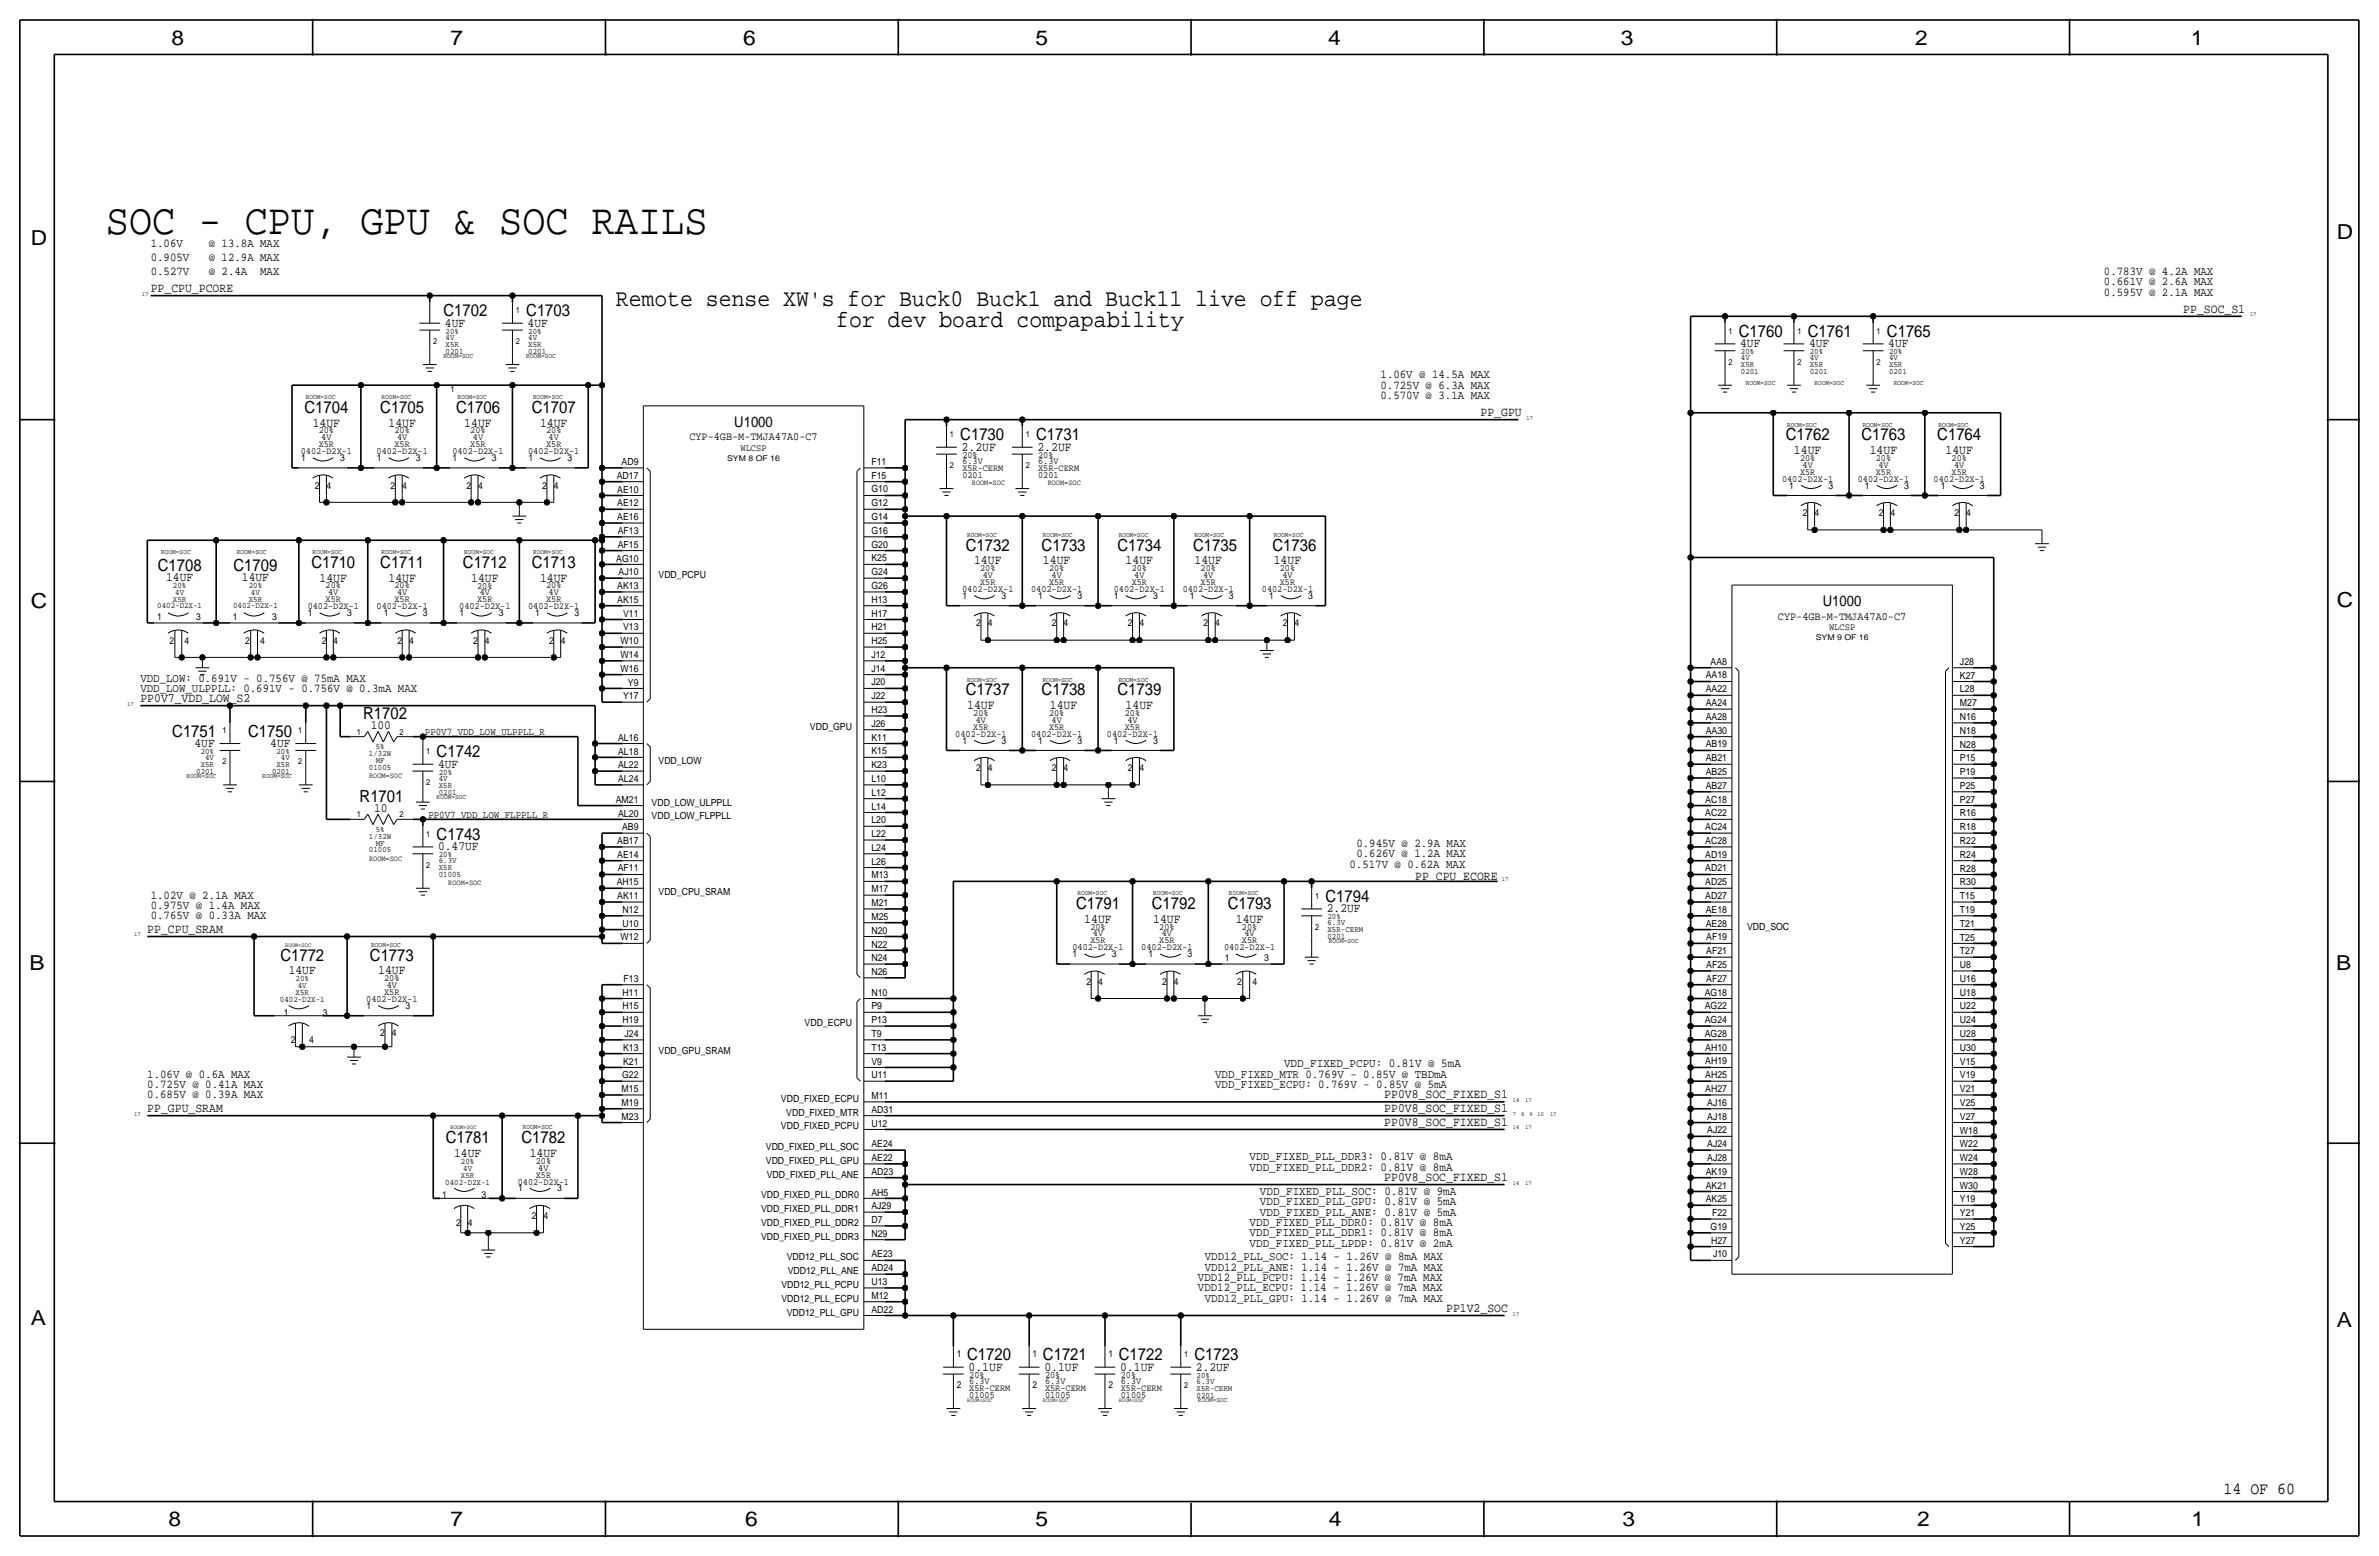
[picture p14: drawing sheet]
<svg xmlns="http://www.w3.org/2000/svg" width="877mm" height="574mm" viewBox="0 0 877 574" stroke-linecap="round" stroke-linejoin="round" font-family="sans-serif">
<defs><g id="words">
<text font-size="15.9" x="39.1" y="86.1">SOC - CPU, GPU &amp; SOC RAILS</text>
<g font-size="8.9">
<text x="227" y="112.8">Remote sense XW's for Buck0 Buck1 and Buck11 live off page</text>
<text x="308.3" y="120.4">for dev board compapability</text>
</g>
<g font-size="7.6">
<text x="63.2" y="16.5">8</text>
<text x="166.1" y="16.5">7</text>
<text x="274" y="16.5">6</text>
<text x="381.7" y="16.5">5</text>
<text x="489.7" y="16.5">4</text>
<text x="597.6" y="16.5">3</text>
<text x="706.1" y="16.5">2</text>
<text x="807.7" y="16.5">1</text>
<text x="861.5" y="88.1">D</text>
<text x="11.4" y="90.4">D</text>
<text x="11.4" y="224.3">C</text>
<text x="861.5" y="223.8">C</text>
<text x="10.8" y="357.6">B</text>
<text x="861.3" y="357.4">B</text>
<text x="11.3" y="488.4">A</text>
<text x="861.5" y="489.2">A</text>
<text x="62.2" y="562.6">8</text>
<text x="166" y="562.6">7</text>
<text x="274.8" y="562.6">6</text>
<text x="381.7" y="562.6">5</text>
<text x="489.9" y="562.6">4</text>
<text x="598.1" y="562.6">3</text>
<text x="706.8" y="562.6">2</text>
<text x="807.9" y="562.6">1</text>
</g>
<g font-size="6.2">
<text x="163.5" y="116.6">C1702</text>
<text x="194" y="116.6">C1703</text>
<text x="641" y="124.2">C1760</text>
<text x="666.4" y="124.2">C1761</text>
<text x="695.7" y="124.2">C1765</text>
<text x="112.2" y="152.1">C1704</text>
<text x="140.2" y="152.1">C1705</text>
<text x="168.1" y="152.1">C1706</text>
<text x="196.1" y="152.1">C1707</text>
<text x="354" y="162.3">C1730</text>
<text x="382" y="162.3">C1731</text>
<text x="658.3" y="162.3">C1762</text>
<text x="686.3" y="162.3">C1763</text>
<text x="714.2" y="162.3">C1764</text>
<text x="356.1" y="202.9">C1732</text>
<text x="384" y="202.9">C1733</text>
<text x="412" y="202.9">C1734</text>
<text x="439.9" y="202.9">C1735</text>
<text x="469.1" y="202.9">C1736</text>
<text x="114.8" y="209.3">C1710</text>
<text x="140.2" y="209.3">C1711</text>
<text x="170.7" y="209.3">C1712</text>
<text x="196.1" y="209.3">C1713</text>
<text x="58.1" y="210.3">C1708</text>
<text x="86.1" y="210.3">C1709</text>
<text x="356.1" y="256.3">C1737</text>
<text x="384" y="256.3">C1738</text>
<text x="412" y="256.3">C1739</text>
<text x="133.8" y="265.2">R1702</text>
<text x="63.5" y="271.5">C1751</text>
<text x="91.4" y="271.5">C1750</text>
<text x="161" y="279.1">C1742</text>
<text x="132.6" y="295.7">R1701</text>
<text x="161" y="309.6">C1743</text>
<text x="396.7" y="335">C1791</text>
<text x="424.7" y="335">C1792</text>
<text x="452.6" y="335">C1793</text>
<text x="488.6" y="332.5">C1794</text>
<text x="103.4" y="354.1">C1772</text>
<text x="136.4" y="354.1">C1773</text>
<text x="164.3" y="421.4">C1781</text>
<text x="192.3" y="421.4">C1782</text>
<text x="356.6" y="501.4">C1720</text>
<text x="384.5" y="501.4">C1721</text>
<text x="412.4" y="501.4">C1722</text>
<text x="440.4" y="501.4">C1723</text>
<text x="819.7" y="550.8">14 OF 60</text>
</g>
<g font-size="5.4">
<text x="270.7" y="157.2">U1000</text>
<text x="672" y="223.3">U1000</text>
</g>
<g font-size="4.7">
<text x="55.6" y="107.7">PP_CPU_PCORE</text>
<text x="804.9" y="115.3">PP_SOC_S1</text>
<text x="164" y="120.4">4UF</text>
<text x="194.5" y="120.4">4UF</text>
<text x="641.6" y="128">4UF</text>
<text x="667" y="128">4UF</text>
<text x="696.2" y="128">4UF</text>
<text x="545.8" y="153.4">PP_GPU</text>
<text x="115.3" y="157.2">14UF</text>
<text x="143.2" y="157.2">14UF</text>
<text x="171.2" y="157.2">14UF</text>
<text x="199.1" y="157.2">14UF</text>
<text x="354.5" y="166.1">2.2UF</text>
<text x="382.5" y="166.1">2.2UF</text>
<text x="661.4" y="167.4">14UF</text>
<text x="689.3" y="167.4">14UF</text>
<text x="717.3" y="167.4">14UF</text>
<text x="359.1" y="208">14UF</text>
<text x="384.5" y="208">14UF</text>
<text x="415" y="208">14UF</text>
<text x="440.4" y="208">14UF</text>
<text x="469.6" y="208">14UF</text>
<text x="61.3" y="214.1">14UF</text>
<text x="89.2" y="214.1">14UF</text>
<text x="117.8" y="214.4">14UF</text>
<text x="143.2" y="214.4">14UF</text>
<text x="173.7" y="214.4">14UF</text>
<text x="199.1" y="214.4">14UF</text>
<text x="51.8" y="258.8">PP0V7_VDD_LOW_S2</text>
<text x="356.6" y="261.4">14UF</text>
<text x="387.1" y="261.4">14UF</text>
<text x="415" y="261.4">14UF</text>
<text x="136.7" y="268.7">100</text>
<text x="71.7" y="275.3">4UF</text>
<text x="99.7" y="275.3">4UF</text>
<text x="161.5" y="283">4UF</text>
<text x="137.9" y="299.2">10</text>
<text x="161.5" y="313.4">0.47UF</text>
<text x="521.7" y="324.4">PP_CPU_ECORE</text>
<text x="399.8" y="340.1">14UF</text>
<text x="425.2" y="340.1">14UF</text>
<text x="455.6" y="340.1">14UF</text>
<text x="489.2" y="336.3">2.2UF</text>
<text x="54.3" y="343.9">PP_CPU_SRAM</text>
<text x="106.5" y="359.2">14UF</text>
<text x="139.4" y="359.2">14UF</text>
<text x="510.3" y="404.9">PP0V8_SOC_FIXED_S1</text>
<text x="54.3" y="410">PP_GPU_SRAM</text>
<text x="510.3" y="410">PP0V8_SOC_FIXED_S1</text>
<text x="510.3" y="415">PP0V8_SOC_FIXED_S1</text>
<text x="167.4" y="426.5">14UF</text>
<text x="195.3" y="426.5">14UF</text>
<text x="510.3" y="435.4">PP0V8_SOC_FIXED_S1</text>
<text x="533.1" y="483.6">PP1V2_SOC</text>
<text x="357.1" y="505.2">0.1UF</text>
<text x="385" y="505.2">0.1UF</text>
<text x="413" y="505.2">0.1UF</text>
<text x="440.9" y="505.2">2.2UF</text>
</g>
<g font-size="4.5">
<text x="473.4" y="393.4">VDD_FIXED_PCPU: 0.81V @ 5mA</text>
<text x="460.7" y="431.5">VDD_FIXED_PLL_DDR2: 0.81V @ 8mA</text>
<text x="460.7" y="427.7">VDD_FIXED_PLL_DDR3: 0.81V @ 8mA</text>
<text x="464.5" y="440.4">VDD_FIXED_PLL_SOC: 0.81V @ 9mA</text>
<text x="464.5" y="448.1">VDD_FIXED_PLL_ANE: 0.81V @ 5mA</text>
<text x="464.5" y="444.2">VDD_FIXED_PLL_GPU: 0.81V @ 5mA</text>
<text x="460.7" y="451.9">VDD_FIXED_PLL_DDR0: 0.81V @ 8mA</text>
<text x="460.7" y="455.7">VDD_FIXED_PLL_DDR1: 0.81V @ 8mA</text>
<text x="460.7" y="459.5">VDD_FIXED_PLL_LPDP: 0.81V @ 2mA</text>
</g>
<g font-size="4.4">
<text x="55.6" y="91.2">1.06V</text>
<text x="76.9" y="91.2">@ 13.8A MAX</text>
<text x="55.6" y="96.3">0.905V</text>
<text x="55.6" y="101.3">0.527V</text>
<text x="76.9" y="96.3">@ 12.9A MAX</text>
<text x="76.9" y="101.3">@ 2.4A</text>
<text x="95.9" y="101.3">MAX</text>
<text x="775.7" y="101.3">0.783V @ 4.2A MAX</text>
<text x="775.7" y="105.2">0.661V @ 2.6A MAX</text>
<text x="775.7" y="109">0.595V @ 2.1A MAX</text>
<text x="509" y="143.3">0.725V @ 6.3A MAX</text>
<text x="509" y="139.4">1.06V @ 14.5A MAX</text>
<text x="509" y="147.1">0.570V @ 3.1A MAX</text>
<text x="51.8" y="251.2">VDD_LOW: 0.691V - 0.756V @ 75mA MAX</text>
<text x="51.8" y="255">VDD_LOW_ULPPLL: 0.691V - 0.756V @ 0.3mA MAX</text>
<text x="500.1" y="312.2">0.945V @ 2.9A MAX</text>
<text x="500.1" y="316">0.626V @ 1.2A MAX</text>
<text x="497.5" y="319.8">0.517V @ 0.62A MAX</text>
<text x="55.6" y="335">0.975V @ 1.4A MAX</text>
<text x="55.6" y="331.2">1.02V @ 2.1A MAX</text>
<text x="55.6" y="338.8">0.765V @ 0.33A MAX</text>
<text x="54.3" y="397.3">1.06V @ 0.6A MAX</text>
<text x="54.3" y="401.1">0.725V @ 0.41A MAX</text>
<text x="448" y="397.3">VDD_FIXED_MTR 0.769V - 0.85V @ TBDmA</text>
<text x="448" y="401.1">VDD_FIXED_ECPU: 0.769V - 0.85V @ 5mA</text>
<text x="54.3" y="404.9">0.685V @ 0.39A MAX</text>
<text x="444.2" y="464.6">VDD12_PLL_SOC: 1.14 - 1.26V @ 8mA MAX</text>
<text x="441.7" y="472.2">VDD12_PLL_PCPU: 1.14 - 1.26V @ 7mA MAX</text>
<text x="444.2" y="468.4">VDD12_PLL_ANE: 1.14 - 1.26V @ 7mA MAX</text>
<text x="441.7" y="476">VDD12_PLL_ECPU: 1.14 - 1.26V @ 7mA MAX</text>
<text x="444.2" y="479.8">VDD12_PLL_GPU: 1.14 - 1.26V @ 7mA MAX</text>
</g>
<g font-size="4.2">
<text x="254.2" y="162.3">CYP-4GB-M-TMJA47A0-C7</text>
<text x="655.5" y="228.3">CYP-4GB-M-TMJA47A0-C7</text>
</g>
<g font-size="3.8">
<text x="156.7" y="271">PP0V7_VDD_LOW_ULPPLL_R</text>
<text x="157.9" y="301.5">PP0V7_VDD_LOW_FLPPLL_R</text>
</g>
<g font-size="3.6">
<text x="273" y="166.1">WLCSP</text>
<text x="229.1" y="171.4">AD9</text>
<text x="321.3" y="171.4">F11</text>
<text x="227.4" y="176.5">AD17</text>
<text x="321.3" y="176.5">F15</text>
<text x="227.5" y="181.6">AE10</text>
<text x="321.3" y="181.5">G10</text>
<text x="227.5" y="191.7">AE16</text>
<text x="227.5" y="186.7">AE12</text>
<text x="321.3" y="191.7">G14</text>
<text x="321.3" y="186.6">G12</text>
<text x="227.7" y="196.8">AF13</text>
<text x="321.3" y="196.8">G16</text>
<text x="227.7" y="201.9">AF15</text>
<text x="321.3" y="201.9">G20</text>
<text x="227.2" y="207">AG10</text>
<text x="321.3" y="206.9">K25</text>
<text x="228.1" y="212.1">AJ10</text>
<text x="242.8" y="213.1">VDD_PCPU</text>
<text x="321.3" y="212">G24</text>
<text x="227.5" y="217.2">AK13</text>
<text x="321.3" y="217.1">G26</text>
<text x="227.5" y="222.2">AK15</text>
<text x="229.7" y="227.3">V11</text>
<text x="321.3" y="227.3">H17</text>
<text x="321.3" y="222.2">H13</text>
<text x="229.7" y="232.4">V13</text>
<text x="321.3" y="232.3">H21</text>
<text x="674.3" y="232.2">WLCSP</text>
<text x="228.8" y="237.5">W10</text>
<text x="321.3" y="237.4">H25</text>
<text x="228.8" y="242.6">W14</text>
<text x="321.3" y="242.5">J12</text>
<text x="630.6" y="245">AA8</text>
<text x="722.6" y="245.1">J28</text>
<text x="228.8" y="247.6">W16</text>
<text x="321.3" y="247.6">J14</text>
<text x="628.9" y="250.1">AA18</text>
<text x="722.6" y="250.1">K27</text>
<text x="229.7" y="257.8">Y17</text>
<text x="231.5" y="252.7">Y9</text>
<text x="321.3" y="257.8">J22</text>
<text x="321.3" y="252.7">J20</text>
<text x="628.9" y="255.2">AA22</text>
<text x="722.6" y="255.2">L28</text>
<text x="321.3" y="262.8">H23</text>
<text x="628.9" y="260.2">AA24</text>
<text x="722.6" y="260.3">M27</text>
<text x="298.6" y="269">VDD_GPU</text>
<text x="321.3" y="267.9">J26</text>
<text x="628.9" y="265.3">AA28</text>
<text x="722.6" y="265.4">N16</text>
<text x="227.9" y="273">AL16</text>
<text x="321.3" y="273">K11</text>
<text x="628.9" y="275.5">AB19</text>
<text x="628.9" y="270.4">AA30</text>
<text x="722.6" y="275.5">N28</text>
<text x="722.6" y="270.5">N18</text>
<text x="227.9" y="278.1">AL18</text>
<text x="242.8" y="281.7">VDD_LOW</text>
<text x="321.3" y="278.1">K15</text>
<text x="628.9" y="280.6">AB21</text>
<text x="722.6" y="280.6">P15</text>
<text x="227.9" y="283.2">AL22</text>
<text x="321.3" y="283.2">K23</text>
<text x="628.9" y="285.7">AB25</text>
<text x="722.6" y="285.7">P19</text>
<text x="227.9" y="288.3">AL24</text>
<text x="321.3" y="293.3">L12</text>
<text x="321.3" y="288.2">L10</text>
<text x="628.9" y="290.7">AB27</text>
<text x="722.6" y="290.8">P25</text>
<text x="227" y="295.9">AM21</text>
<text x="240.2" y="296.9">VDD_LOW_ULPPLL</text>
<text x="321.3" y="298.4">L14</text>
<text x="628.7" y="295.8">AC18</text>
<text x="722.6" y="295.9">P27</text>
<text x="227.9" y="301">AL20</text>
<text x="229.3" y="306">AB9</text>
<text x="240.2" y="302">VDD_LOW_FLPPLL</text>
<text x="321.3" y="303.5">L20</text>
<text x="628.7" y="306">AC24</text>
<text x="628.7" y="300.9">AC22</text>
<text x="722.6" y="301">R16</text>
<text x="227.5" y="311.1">AB17</text>
<text x="321.3" y="308.6">L22</text>
<text x="628.7" y="311.1">AC28</text>
<text x="722.6" y="311.1">R22</text>
<text x="722.6" y="306">R18</text>
<text x="227.5" y="316.1">AE14</text>
<text x="321.3" y="313.6">L24</text>
<text x="628.7" y="316.1">AD19</text>
<text x="722.6" y="316.2">R24</text>
<text x="227.7" y="321.2">AF11</text>
<text x="321.3" y="323.8">M13</text>
<text x="321.3" y="318.7">L26</text>
<text x="628.7" y="321.2">AD21</text>
<text x="722.6" y="321.3">R28</text>
<text x="227.4" y="326.3">AH15</text>
<text x="242.8" y="329.9">VDD_CPU_SRAM</text>
<text x="321.3" y="328.9">M17</text>
<text x="628.7" y="326.3">AD25</text>
<text x="722.6" y="326.4">R30</text>
<text x="227.5" y="331.4">AK11</text>
<text x="321.3" y="334">M21</text>
<text x="628.7" y="331.4">AD27</text>
<text x="722.6" y="331.4">T15</text>
<text x="229.5" y="341.5">U10</text>
<text x="229.5" y="336.5">N12</text>
<text x="321.3" y="339.1">M25</text>
<text x="628.9" y="341.5">AE28</text>
<text x="628.9" y="336.5">AE18</text>
<text x="722.6" y="341.6">T21</text>
<text x="722.6" y="336.5">T19</text>
<text x="228.8" y="346.6">W12</text>
<text x="321.3" y="344.1">N20</text>
<text x="629" y="346.6">AF19</text>
<text x="644.1" y="342.6">VDD_SOC</text>
<text x="722.6" y="346.7">T25</text>
<text x="321.3" y="349.2">N22</text>
<text x="629" y="351.7">AF21</text>
<text x="722.6" y="351.8">T27</text>
<text x="321.3" y="359.4">N26</text>
<text x="321.3" y="354.3">N24</text>
<text x="629" y="356.8">AF25</text>
<text x="722.6" y="356.8">U8</text>
<text x="229.9" y="361.9">F13</text>
<text x="629" y="361.9">AF27</text>
<text x="722.6" y="361.9">U16</text>
<text x="229.5" y="367">H11</text>
<text x="321.3" y="366.9">N10</text>
<text x="628.5" y="367">AG18</text>
<text x="722.6" y="367">U18</text>
<text x="229.5" y="377.2">H19</text>
<text x="229.5" y="372.1">H15</text>
<text x="321.3" y="377.1">P13</text>
<text x="321.3" y="372">P9</text>
<text x="628.5" y="377.1">AG24</text>
<text x="628.5" y="372">AG22</text>
<text x="722.6" y="377.2">U24</text>
<text x="722.6" y="372.1">U22</text>
<text x="230.2" y="382.2">J24</text>
<text x="296.6" y="378.2">VDD_ECPU</text>
<text x="321.3" y="382.2">T9</text>
<text x="628.5" y="382.2">AG28</text>
<text x="722.6" y="382.3">U28</text>
<text x="229.7" y="387.3">K13</text>
<text x="242.8" y="388.4">VDD_GPU_SRAM</text>
<text x="321.3" y="387.3">T13</text>
<text x="628.7" y="387.3">AH10</text>
<text x="722.6" y="387.3">U30</text>
<text x="229.7" y="392.4">K21</text>
<text x="321.3" y="392.4">V9</text>
<text x="628.7" y="392.4">AH19</text>
<text x="722.6" y="392.4">V15</text>
<text x="229.3" y="397.5">G22</text>
<text x="321.3" y="397.5">U11</text>
<text x="628.7" y="397.4">AH25</text>
<text x="722.6" y="397.5">V19</text>
<text x="229.1" y="407.6">M19</text>
<text x="229.1" y="402.6">M15</text>
<text x="287.9" y="406.2">VDD_FIXED_ECPU</text>
<text x="321.3" y="405">M11</text>
<text x="628.7" y="402.5">AH27</text>
<text x="629.4" y="407.6">AJ16</text>
<text x="722.6" y="407.7">V25</text>
<text x="722.6" y="402.6">V21</text>
<text x="229.1" y="412.7">M23</text>
<text x="289.9" y="411.2">VDD_FIXED_MTR</text>
<text x="321.3" y="410.2">AD31</text>
<text x="629.4" y="412.7">AJ18</text>
<text x="722.6" y="412.7">V27</text>
<text x="287.9" y="416.3">VDD_FIXED_PCPU</text>
<text x="321.3" y="415.3">U12</text>
<text x="629.4" y="417.8">AJ22</text>
<text x="722.6" y="417.8">W18</text>
<text x="282.3" y="423.9">VDD_FIXED_PLL_SOC</text>
<text x="321.3" y="422.9">AE24</text>
<text x="629.4" y="422.8">AJ24</text>
<text x="722.6" y="422.9">W22</text>
<text x="282.3" y="429">VDD_FIXED_PLL_GPU</text>
<text x="321.3" y="428">AE22</text>
<text x="629.4" y="427.9">AJ28</text>
<text x="722.6" y="428">W24</text>
<text x="282.7" y="434.1">VDD_FIXED_PLL_ANE</text>
<text x="321.3" y="433.1">AD23</text>
<text x="628.9" y="433">AK19</text>
<text x="722.6" y="433.1">W28</text>
<text x="280.6" y="441.7">VDD_FIXED_PLL_DDR0</text>
<text x="321.3" y="440.7">AH5</text>
<text x="628.9" y="443.2">AK25</text>
<text x="628.9" y="438.1">AK21</text>
<text x="722.6" y="443.2">Y19</text>
<text x="722.6" y="438.1">W30</text>
<text x="280.6" y="446.8">VDD_FIXED_PLL_DDR1</text>
<text x="321.3" y="445.8">AJ29</text>
<text x="631.2" y="448.3">F22</text>
<text x="722.6" y="448.3">Y21</text>
<text x="280.6" y="451.9">VDD_FIXED_PLL_DDR2</text>
<text x="321.3" y="455.9">N29</text>
<text x="321.3" y="450.8">D7</text>
<text x="630.6" y="453.3">G19</text>
<text x="722.6" y="453.4">Y25</text>
<text x="280.6" y="457">VDD_FIXED_PLL_DDR3</text>
<text x="630.8" y="458.4">H27</text>
<text x="722.6" y="458.5">Y27</text>
<text x="290" y="464.6">VDD12_PLL_SOC</text>
<text x="321.3" y="463.5">AE23</text>
<text x="631.5" y="463.5">J10</text>
<text x="290.4" y="469.7">VDD12_PLL_ANE</text>
<text x="321.3" y="473.6">U13</text>
<text x="321.3" y="468.5">AD24</text>
<text x="288.1" y="479.8">VDD12_PLL_ECPU</text>
<text x="288.1" y="474.7">VDD12_PLL_PCPU</text>
<text x="321.3" y="478.7">M12</text>
<text x="290" y="484.9">VDD12_PLL_GPU</text>
<text x="321.3" y="483.9">AD22</text>
</g>
<g font-size="3.5">
<text x="117.5" y="159.8">20%</text>
<text x="145.4" y="159.8">20%</text>
<text x="173.4" y="159.8">20%</text>
<text x="201.3" y="159.8">20%</text>
<text x="110.9" y="167.4">0402-D2X-1</text>
<text x="117.5" y="164.8">X5R</text>
<text x="118.5" y="162.3">4V</text>
<text x="138.8" y="167.4">0402-D2X-1</text>
<text x="145.4" y="164.8">X5R</text>
<text x="146.4" y="162.3">4V</text>
<text x="166.8" y="167.4">0402-D2X-1</text>
<text x="173.4" y="164.8">X5R</text>
<text x="174.3" y="162.3">4V</text>
<text x="194.7" y="167.4">0402-D2X-1</text>
<text x="201.3" y="164.8">X5R</text>
<text x="202.3" y="162.3">4V</text>
<text x="111" y="169.9">1</text>
<text x="125.4" y="169.9">3</text>
<text x="138.9" y="169.9">1</text>
<text x="153.4" y="169.9">3</text>
<text x="166.9" y="169.9">1</text>
<text x="181.3" y="169.9">3</text>
<text x="194.8" y="169.9">1</text>
<text x="209.2" y="169.9">3</text>
<text x="354.8" y="168.7">20%</text>
<text x="354.8" y="170.9">6.3V</text>
<text x="354.8" y="173.5">X5R-CERM</text>
<text x="382.7" y="170.9">6.3V</text>
<text x="382.7" y="168.7">20%</text>
<text x="382.7" y="173.5">X5R-CERM</text>
<text x="663.6" y="169.9">20%</text>
<text x="664.6" y="172.5">4V</text>
<text x="691.5" y="169.9">20%</text>
<text x="692.5" y="172.5">4V</text>
<text x="719.5" y="169.9">20%</text>
<text x="720.4" y="172.5">4V</text>
<text x="354.8" y="176">0201</text>
<text x="382.7" y="176">0201</text>
<text x="657" y="177.5">0402-D2X-1</text>
<text x="663.6" y="175">X5R</text>
<text x="684.9" y="177.5">0402-D2X-1</text>
<text x="691.5" y="175">X5R</text>
<text x="712.9" y="177.5">0402-D2X-1</text>
<text x="719.5" y="175">X5R</text>
<text x="116.1" y="180.1">2</text>
<text x="120.3" y="180.1">4</text>
<text x="144" y="180.1">2</text>
<text x="148.3" y="180.1">4</text>
<text x="171.9" y="180.1">2</text>
<text x="176.2" y="180.1">4</text>
<text x="199.9" y="180.1">2</text>
<text x="204.2" y="180.1">4</text>
<text x="659.6" y="180.1">1</text>
<text x="674.1" y="180.1">3</text>
<text x="687.6" y="180.1">1</text>
<text x="702" y="180.1">3</text>
<text x="715.5" y="180.1">1</text>
<text x="729.9" y="180.1">3</text>
<text x="664.7" y="190.2">2</text>
<text x="669" y="190.2">4</text>
<text x="692.6" y="190.2">2</text>
<text x="696.9" y="190.2">4</text>
<text x="720.6" y="190.2">2</text>
<text x="724.9" y="190.2">4</text>
<text x="361.3" y="210.6">20%</text>
<text x="361.3" y="215.6">X5R</text>
<text x="362.3" y="213.1">4V</text>
<text x="386.7" y="215.6">X5R</text>
<text x="386.7" y="210.6">20%</text>
<text x="387.7" y="213.1">4V</text>
<text x="417.2" y="215.6">X5R</text>
<text x="417.2" y="210.6">20%</text>
<text x="418.2" y="213.1">4V</text>
<text x="442.6" y="210.6">20%</text>
<text x="442.6" y="215.6">X5R</text>
<text x="443.6" y="213.1">4V</text>
<text x="471.8" y="215.6">X5R</text>
<text x="471.8" y="210.6">20%</text>
<text x="472.8" y="213.1">4V</text>
<text x="120" y="222">X5R</text>
<text x="120" y="216.9">20%</text>
<text x="121" y="219.5">4V</text>
<text x="145.4" y="222">X5R</text>
<text x="145.4" y="216.9">20%</text>
<text x="146.4" y="219.5">4V</text>
<text x="175.9" y="216.9">20%</text>
<text x="175.9" y="222">X5R</text>
<text x="176.9" y="219.5">4V</text>
<text x="201.3" y="222">X5R</text>
<text x="201.3" y="216.9">20%</text>
<text x="202.3" y="219.5">4V</text>
<text x="354.7" y="218.2">0402-D2X-1</text>
<text x="354.8" y="220.7">1</text>
<text x="369.3" y="220.7">3</text>
<text x="380.1" y="218.2">0402-D2X-1</text>
<text x="382.8" y="220.7">1</text>
<text x="397.2" y="220.7">3</text>
<text x="410.6" y="218.2">0402-D2X-1</text>
<text x="410.7" y="220.7">1</text>
<text x="425.1" y="220.7">3</text>
<text x="436" y="218.2">0402-D2X-1</text>
<text x="438.6" y="220.7">1</text>
<text x="453.1" y="220.7">3</text>
<text x="465.2" y="218.2">0402-D2X-1</text>
<text x="467.8" y="220.7">1</text>
<text x="482.3" y="220.7">3</text>
<text x="113.4" y="224.5">0402-D2X-1</text>
<text x="113.5" y="227.1">1</text>
<text x="128" y="227.1">3</text>
<text x="138.8" y="224.5">0402-D2X-1</text>
<text x="141.5" y="227.1">1</text>
<text x="155.9" y="227.1">3</text>
<text x="169.3" y="224.5">0402-D2X-1</text>
<text x="169.4" y="227.1">1</text>
<text x="183.8" y="227.1">3</text>
<text x="194.7" y="224.5">0402-D2X-1</text>
<text x="197.3" y="227.1">1</text>
<text x="211.8" y="227.1">3</text>
<text x="57.9" y="228.3">1</text>
<text x="72.3" y="228.3">3</text>
<text x="85.8" y="228.3">1</text>
<text x="100.3" y="228.3">3</text>
<text x="359.9" y="230.9">2</text>
<text x="364.2" y="230.9">4</text>
<text x="387.8" y="230.9">2</text>
<text x="392.1" y="230.9">4</text>
<text x="415.8" y="230.9">2</text>
<text x="420.1" y="230.9">4</text>
<text x="443.7" y="230.9">2</text>
<text x="448" y="230.9">4</text>
<text x="472.9" y="230.9">2</text>
<text x="477.2" y="230.9">4</text>
<text x="62.5" y="237.5">2</text>
<text x="68" y="237.5">4</text>
<text x="90.4" y="237.5">2</text>
<text x="96" y="237.5">4</text>
<text x="118.6" y="237.2">2</text>
<text x="122.9" y="237.2">4</text>
<text x="146.5" y="237.2">2</text>
<text x="150.8" y="237.2">4</text>
<text x="174.5" y="237.2">2</text>
<text x="178.8" y="237.2">4</text>
<text x="202.4" y="237.2">2</text>
<text x="206.7" y="237.2">4</text>
<text x="358.8" y="263.9">20%</text>
<text x="386.7" y="263.9">20%</text>
<text x="414.7" y="263.9">20%</text>
<text x="358.8" y="269">X5R</text>
<text x="359.8" y="266.4">4V</text>
<text x="386.7" y="269">X5R</text>
<text x="387.7" y="266.4">4V</text>
<text x="414.7" y="269">X5R</text>
<text x="415.6" y="266.4">4V</text>
<text x="352.2" y="271.5">0402-D2X-1</text>
<text x="354.8" y="274.1">1</text>
<text x="369.3" y="274.1">3</text>
<text x="380.1" y="271.5">0402-D2X-1</text>
<text x="382.8" y="274.1">1</text>
<text x="397.2" y="274.1">3</text>
<text x="408.1" y="271.5">0402-D2X-1</text>
<text x="410.7" y="274.1">1</text>
<text x="425.1" y="274.1">3</text>
<text x="359.9" y="284.2">2</text>
<text x="364.2" y="284.2">4</text>
<text x="387.8" y="284.2">2</text>
<text x="392.1" y="284.2">4</text>
<text x="415.8" y="284.2">2</text>
<text x="420.1" y="284.2">4</text>
<text x="402" y="342.6">20%</text>
<text x="402" y="347.7">X5R</text>
<text x="402.9" y="345.2">4V</text>
<text x="427.4" y="347.7">X5R</text>
<text x="427.4" y="342.6">20%</text>
<text x="428.3" y="345.2">4V</text>
<text x="457.9" y="347.7">X5R</text>
<text x="457.9" y="342.6">20%</text>
<text x="458.8" y="345.2">4V</text>
<text x="395.4" y="350.3">0402-D2X-1</text>
<text x="395.5" y="352.8">1</text>
<text x="409.9" y="352.8">3</text>
<text x="420.8" y="350.3">0402-D2X-1</text>
<text x="423.4" y="352.8">1</text>
<text x="437.8" y="352.8">3</text>
<text x="451.3" y="350.3">0402-D2X-1</text>
<text x="451.6" y="354.1">1</text>
<text x="466" y="354.1">3</text>
<text x="141.6" y="361.7">20%</text>
<text x="142.6" y="364.2">4V</text>
<text x="400.5" y="363">2</text>
<text x="404.8" y="363">4</text>
<text x="428.5" y="363">2</text>
<text x="432.8" y="363">4</text>
<text x="456.2" y="363.2">2</text>
<text x="461.7" y="363.2">4</text>
<text x="135" y="369.3">0402-D2X-1</text>
<text x="135.1" y="371.9">1</text>
<text x="141.6" y="366.8">X5R</text>
<text x="149.6" y="371.9">3</text>
<text x="104.6" y="374.4">1</text>
<text x="119.1" y="374.4">3</text>
<text x="140.2" y="382">2</text>
<text x="144.5" y="382">4</text>
<text x="107.2" y="384.6">2</text>
<text x="114" y="384.6">4</text>
<text x="197.5" y="429">20%</text>
<text x="198.5" y="431.5">4V</text>
<text x="190.9" y="436.6">0402-D2X-1</text>
<text x="197.5" y="434.1">X5R</text>
<text x="163" y="441.7">1</text>
<text x="177.5" y="441.7">3</text>
<text x="191" y="439.2">1</text>
<text x="205.4" y="439.2">3</text>
<text x="196.1" y="449.3">2</text>
<text x="200.4" y="449.3">4</text>
<text x="168.1" y="451.9">2</text>
<text x="172.4" y="451.9">4</text>
<text x="352.8" y="500.1">1</text>
<text x="380.7" y="500.1">1</text>
<text x="408.6" y="500.1">1</text>
<text x="357.3" y="507.7">20%</text>
<text x="385.3" y="507.7">20%</text>
<text x="413.2" y="507.7">20%</text>
<text x="352.8" y="511.6">2</text>
<text x="357.3" y="515.1">01005</text>
<text x="357.3" y="512.6">X5R-CERM</text>
<text x="357.3" y="510">6.3V</text>
<text x="380.7" y="511.6">2</text>
<text x="385.3" y="515.1">01005</text>
<text x="385.3" y="510">6.3V</text>
<text x="385.3" y="512.6">X5R-CERM</text>
<text x="408.6" y="511.6">2</text>
<text x="413.2" y="510">6.3V</text>
<text x="413.2" y="512.6">X5R-CERM</text>
<text x="413.2" y="515.1">01005</text>
</g>
<g font-size="3.1">
<text x="190.2" y="115.3">1</text>
<text x="164.3" y="125.2">4V</text>
<text x="164.3" y="122.9">20%</text>
<text x="194.8" y="122.9">20%</text>
<text x="194.8" y="125.2">4V</text>
<text x="637.2" y="122.9">1</text>
<text x="662.6" y="122.9">1</text>
<text x="691.8" y="122.9">1</text>
<text x="159.7" y="126.7">2</text>
<text x="164.3" y="127.8">X5R</text>
<text x="164.3" y="130.3">0201</text>
<text x="190.2" y="126.7">2</text>
<text x="194.8" y="127.8">X5R</text>
<text x="194.8" y="130.3">0201</text>
<text x="641.8" y="130.6">20%</text>
<text x="667.2" y="130.6">20%</text>
<text x="696.4" y="130.6">20%</text>
<text x="637.2" y="134.4">2</text>
<text x="641.8" y="135.4">X5R</text>
<text x="641.8" y="132.8">4V</text>
<text x="641.8" y="137.9">0201</text>
<text x="662.6" y="134.4">2</text>
<text x="667.2" y="135.4">X5R</text>
<text x="667.2" y="132.8">4V</text>
<text x="667.2" y="137.9">0201</text>
<text x="691.8" y="134.4">2</text>
<text x="696.4" y="135.4">X5R</text>
<text x="696.4" y="132.8">4V</text>
<text x="696.4" y="137.9">0201</text>
<text x="166.1" y="144.5">1</text>
<text x="350.2" y="161">1</text>
<text x="378.2" y="161">1</text>
<text x="350.2" y="172.5">2</text>
<text x="378.2" y="172.5">2</text>
<text x="63.8" y="221.7">X5R</text>
<text x="63.8" y="216.7">20%</text>
<text x="64.6" y="219.2">4V</text>
<text x="91.7" y="221.7">X5R</text>
<text x="91.7" y="216.7">20%</text>
<text x="92.5" y="219.2">4V</text>
<text x="58" y="224.3">0402-D2X-1</text>
<text x="85.9" y="224.3">0402-D2X-1</text>
<text x="82" y="270.3">1</text>
<text x="109.9" y="270.3">1</text>
<text x="131.5" y="270.8">1</text>
<text x="147.3" y="270.8">2</text>
<text x="74" y="277.9">20%</text>
<text x="75.6" y="280.2">4V</text>
<text x="82" y="281.7">2</text>
<text x="101.9" y="277.9">20%</text>
<text x="103.6" y="280.2">4V</text>
<text x="109.9" y="281.7">2</text>
<text x="136" y="278.6">1/32W</text>
<text x="138.5" y="276.1">5%</text>
<text x="138.5" y="281.2">MF</text>
<text x="157.2" y="277.9">1</text>
<text x="72.3" y="285.2">0201</text>
<text x="74" y="282.7">X5R</text>
<text x="100.3" y="285.2">0201</text>
<text x="101.9" y="282.7">X5R</text>
<text x="136" y="283.7">01005</text>
<text x="161.7" y="285.5">20%</text>
<text x="161.7" y="287.8">4V</text>
<text x="157.2" y="289.3">2</text>
<text x="161.7" y="292.9">0201</text>
<text x="161.7" y="290.3">X5R</text>
<text x="131.5" y="301.2">1</text>
<text x="147.3" y="301.2">2</text>
<text x="136" y="309.1">1/32W</text>
<text x="138.5" y="306.6">5%</text>
<text x="138.5" y="311.7">MF</text>
<text x="157.2" y="308.4">1</text>
<text x="136" y="314.2">01005</text>
<text x="161.7" y="316">20%</text>
<text x="157.2" y="319.8">2</text>
<text x="161.7" y="323.3">01005</text>
<text x="161.7" y="320.8">X5R</text>
<text x="161.7" y="318.3">6.3V</text>
<text x="484.8" y="331.2">1</text>
<text x="489.4" y="338.8">20%</text>
<text x="489.4" y="341.1">6.3V</text>
<text x="484.8" y="342.6">2</text>
<text x="489.4" y="346.2">0201</text>
<text x="489.4" y="343.7">X5R-CERM</text>
<text x="109" y="361.7">20%</text>
<text x="109.8" y="364.2">4V</text>
<text x="103.2" y="369.3">0402-D2X-1</text>
<text x="109" y="366.8">X5R</text>
<text x="169.9" y="429">20%</text>
<text x="170.8" y="431.5">4V</text>
<text x="164.2" y="436.6">0402-D2X-1</text>
<text x="169.9" y="434.1">X5R</text>
<text x="436.6" y="500.1">1</text>
<text x="441.1" y="507.7">20%</text>
<text x="436.6" y="511.6">2</text>
<text x="441.1" y="510">6.3V</text>
<text x="441.1" y="512.6">X5R-CERM</text>
<text x="441.1" y="515.1">0201</text>
</g>
<g font-size="2.9">
<text x="268.1" y="169.9">SYM 8 OF 16</text>
<text x="358.3" y="178.8">ROOM=SOC</text>
<text x="386.2" y="178.8">ROOM=SOC</text>
<text x="669.4" y="236">SYM 9 OF 16</text>
<text x="136.1" y="286.8">ROOM=SOC</text>
<text x="136.1" y="317.2">ROOM=SOC</text>
<text x="165.3" y="326.1">ROOM=SOC</text>
</g>
<g font-size="2.6">
<text x="163.5" y="131.8">ROOM=SOC</text>
<text x="194" y="131.8">ROOM=SOC</text>
<text x="643.6" y="142">ROOM=SOC</text>
<text x="669" y="142">ROOM=SOC</text>
<text x="698.2" y="142">ROOM=SOC</text>
<text x="112.7" y="147.1">ROOM=SOC</text>
<text x="140.7" y="147.1">ROOM=SOC</text>
<text x="168.6" y="147.1">ROOM=SOC</text>
<text x="196.5" y="147.1">ROOM=SOC</text>
<text x="658.8" y="157.2">ROOM=SOC</text>
<text x="686.8" y="157.2">ROOM=SOC</text>
<text x="714.7" y="157.2">ROOM=SOC</text>
<text x="356.6" y="197.9">ROOM=SOC</text>
<text x="384.5" y="197.9">ROOM=SOC</text>
<text x="412.4" y="197.9">ROOM=SOC</text>
<text x="440.4" y="197.9">ROOM=SOC</text>
<text x="469.6" y="197.9">ROOM=SOC</text>
<text x="59.4" y="204.2">ROOM=SOC</text>
<text x="87.3" y="204.2">ROOM=SOC</text>
<text x="115.3" y="204.2">ROOM=SOC</text>
<text x="140.7" y="204.2">ROOM=SOC</text>
<text x="171.1" y="204.2">ROOM=SOC</text>
<text x="196.5" y="204.2">ROOM=SOC</text>
<text x="356.6" y="251.2">ROOM=SOC</text>
<text x="384.5" y="251.2">ROOM=SOC</text>
<text x="412.4" y="251.2">ROOM=SOC</text>
<text x="68.8" y="286.8">ROOM=SOC</text>
<text x="96.7" y="286.8">ROOM=SOC</text>
<text x="161" y="294.4">ROOM=SOC</text>
<text x="397.2" y="329.9">ROOM=SOC</text>
<text x="425.1" y="329.9">ROOM=SOC</text>
<text x="453.1" y="329.9">ROOM=SOC</text>
<text x="489.9" y="347.7">ROOM=SOC</text>
<text x="136.9" y="349">ROOM=SOC</text>
<text x="192.7" y="416.3">ROOM=SOC</text>
<text x="441.7" y="516.6">ROOM=SOC</text>
</g>
<g font-size="2.3">
<text x="52.3" y="109">17</text>
<text x="829.5" y="116.6">17</text>
<text x="562.8" y="154.7">17</text>
<text x="46.9" y="260.1">17</text>
<text x="553.7" y="324.9">17</text>
<text x="49.5" y="345.2">17</text>
<text x="105.1" y="349">ROOM=SOC</text>
<text x="557.7" y="406.1">14</text>
<text x="562.3" y="406.1">17</text>
<text x="49.5" y="411.2">17</text>
<text x="557.7" y="411.2">7</text>
<text x="560.8" y="411.2">8</text>
<text x="563.8" y="411.2">9</text>
<text x="566.9" y="411.2">10</text>
<text x="571.4" y="411.2">17</text>
<text x="166.1" y="416.3">ROOM=SOC</text>
<text x="557.7" y="416.3">14</text>
<text x="562.3" y="416.3">17</text>
<text x="557.7" y="436.6">14</text>
<text x="562.3" y="436.6">17</text>
<text x="557.7" y="484.9">17</text>
</g>
<g font-size="2.2">
<text x="356.6" y="516.6">ROOM=SOC</text>
<text x="384.5" y="516.6">ROOM=SOC</text>
<text x="412.4" y="516.6">ROOM=SOC</text>
</g>
</g></defs>
<g fill="none" stroke="#000" stroke-width=".6" stroke-linecap="butt">
<path d="M7.3 7.4v558.8zM7.3 7.4h862.3zM115.3 7.4v12.7zM223.2 7.4v12.7zM331.2 7.4v12.7zM439.1 7.4v12.7zM547.1 7.4v12.7zM655 7.4v12.7zM763 7.4v12.7zM869.6 7.4v558.8zM20 20.1v533.4zM20 20.1h838.2z"/>
<path d="M858.2 20.1v533.4zM55.6 109h102.8zM158.4 109v2.5zM158.4 109h30.5zM188.9 109h33zM188.9 109v2.5zM221.9 109v33zM623.3 116.6h12.7zM623.3 116.6v35.5zM636 116.6h25.4zM636 116.6v2.5zM661.4 116.6v2.5z"/>
<path d="M661.4 116.6h29.2zM690.6 116.6h135.9zM690.6 116.6v2.5zM7.3 154.7h12.7zM107.6 142h25.4zM107.6 142v30.5zM133 142h28zM133 142v30.5zM161 142h27.9zM161 142v30.5zM188.9 142v30.5zM188.9 142h28z"/>
<path d="M216.9 142h5zM216.9 142v30.5zM221.9 142v30.5zM333.7 154.7v17.8zM333.7 154.7h15.2zM348.9 154.7v2.5zM348.9 154.7h28zM376.9 154.7h182.9zM376.9 154.7v2.5zM623.3 152.1h30.4zM623.3 152.1v53.4zM653.7 152.1h28z"/>
<path d="M653.7 152.1v30.5zM681.7 152.1v30.5zM681.7 152.1h27.9zM709.6 152.1h28zM709.6 152.1v30.5zM737.6 152.1v30.5zM858.2 154.7h11.4zM107.6 172.5h2.6zM128 172.5h5zM133 172.5h5.1zM155.9 172.5h5.1zM161 172.5h5.1z"/>
<path d="M183.8 172.5h5.1zM188.9 172.5h5.1zM211.8 172.5h5.1zM221.9 172.5v5zM221.9 177.5v5.1zM221.9 172.5h7.7zM221.9 177.5h7.7zM326.1 172.5h7.6zM326.1 177.5h7.6zM333.7 172.5v5zM333.7 177.5v5.1zM54.3 199.1v30.5z"/>
<path d="M54.3 199.1h25.4zM79.7 199.1h30.5zM79.7 199.1v30.5zM110.2 199.1h25.4zM110.2 199.1v30.5zM135.6 199.1v30.5zM135.6 199.1h27.9zM163.5 199.1v30.5zM163.5 199.1h28zM191.5 199.1h27.9zM191.5 199.1v30.5zM219.4 199.1v30.5z"/>
<path d="M219.4 199.1h2.5zM221.9 182.6v5.1zM221.9 187.7v5.1zM221.9 192.8v5.1zM221.9 197.9v1.2zM221.9 199.1v3.8zM221.9 182.6h7.7zM221.9 187.7h7.7zM221.9 192.8h7.7zM221.9 197.9h7.7zM326.1 187.7h7.6zM326.1 192.8h7.6z"/>
<path d="M326.1 197.9h7.6zM326.1 182.6h7.6zM333.7 182.6v5.1zM333.7 187.7v2.5zM333.7 190.2v2.6zM333.7 192.8v5.1zM333.7 197.9v5zM333.7 190.2h15.2zM348.9 190.2v33.1zM348.9 190.2h28zM376.9 190.2v33.1zM376.9 190.2h27.9z"/>
<path d="M404.8 190.2h28zM404.8 190.2v33.1zM432.8 190.2h27.9zM432.8 190.2v33.1zM460.7 190.2v33.1zM460.7 190.2h27.9zM488.6 190.2v33.1zM653.7 182.6h5.1zM676.6 182.6h5.1zM681.7 182.6h5.1zM704.5 182.6h5.1zM709.6 182.6h5.1z"/>
<path d="M732.5 182.6h5.1zM221.9 202.9v5.1zM221.9 208v5.1zM221.9 213.1v5.1zM221.9 218.2v5.1zM221.9 202.9h7.7zM221.9 208h7.7zM221.9 213.1h7.7zM221.9 218.2h7.7zM326.1 202.9h7.6zM326.1 208h7.6zM326.1 213.1h7.6z"/>
<path d="M326.1 218.2h7.6zM333.7 202.9v5.1zM333.7 208v5.1zM333.7 213.1v5.1zM333.7 218.2v5.1zM623.3 205.5v40.6zM623.3 205.5h111.7zM735 205.5v40.6zM54.3 229.6h2.5zM74.6 229.6h5.1zM79.7 229.6h5.1zM102.6 229.6h7.6z"/>
<path d="M110.2 229.6h2.5zM130.5 229.6h5.1zM135.6 229.6h5.1zM158.4 229.6h5.1zM163.5 229.6h5.1zM186.4 229.6h5.1zM191.5 229.6h5zM214.3 229.6h5.1zM221.9 223.3v5zM221.9 228.3v5.1zM221.9 233.4v5.1zM221.9 238.5v5.1z"/>
<path d="M221.9 223.3h7.7zM221.9 228.3h7.7zM221.9 233.4h7.7zM221.9 238.5h7.7zM326.1 223.3h7.6zM326.1 228.3h7.6zM326.1 233.4h7.6zM326.1 238.5h7.6zM333.7 223.3v5zM333.7 228.3v5.1zM333.7 233.4v5.1zM333.7 238.5v5.1z"/>
<path d="M348.9 223.3h5.1zM371.8 223.3h5.1zM376.9 223.3h5.1zM399.7 223.3h5.1zM404.8 223.3h5.1zM427.7 223.3h5.1zM432.8 223.3h5zM455.6 223.3h5.1zM460.7 223.3h6.4zM484.8 223.3h3.8zM221.9 243.6v5.1zM221.9 248.7h7.7z"/>
<path d="M221.9 248.7v5zM221.9 253.7v5.1zM221.9 258.8h7.7zM221.9 243.6h7.7zM221.9 253.7h7.7zM326.1 243.6h7.6zM326.1 248.7h7.6zM326.1 253.7h7.6zM326.1 258.8h7.6zM333.7 243.6v2.5zM333.7 246.1v2.6zM333.7 248.7v5z"/>
<path d="M333.7 253.7v5.1zM333.7 258.8v5.1zM333.7 246.1h15.2zM348.9 246.1v30.5zM348.9 246.1h28zM376.9 246.1v30.5zM376.9 246.1h27.9zM404.8 246.1h28zM404.8 246.1v30.5zM432.8 246.1v30.5zM623.3 246.1h7.6zM623.3 251.2h7.6z"/>
<path d="M623.3 256.3h7.6zM623.3 246.1v5.1zM623.3 251.2v5.1zM623.3 256.3v5.1zM727.4 246.1h7.6zM727.4 251.2h7.6zM727.4 256.3h7.6zM735 246.1v5.1zM735 251.2v5.1zM735 256.3v5.1zM51.8 260.1h33zM84.8 260.1h27.9z"/>
<path d="M84.8 260.1v6.3zM112.7 260.1h7.6zM112.7 260.1v6.3zM120.3 260.1v41.9zM120.3 260.1h5.1zM125.4 260.1h94zM125.4 271.5h3.8zM125.4 260.1v11.4zM152.1 271.5h3.8zM155.9 271.5h57.2zM213.1 271.5v25.4zM219.4 260.1v14z"/>
<path d="M219.4 274.1v5zM219.4 274.1h10.2zM219.4 279.1v5.1zM219.4 279.1h10.2zM326.1 263.9h7.6zM326.1 269h7.6zM326.1 274.1h7.6zM326.1 279.1h7.6zM333.7 263.9v5.1zM333.7 269v5.1zM333.7 274.1v5zM333.7 279.1v5.1z"/>
<path d="M348.9 276.6h5.1zM371.8 276.6h5.1zM376.9 276.6h5.1zM399.7 276.6h5.1zM404.8 276.6h5.1zM427.7 276.6h5.1zM623.3 261.4h7.6zM623.3 266.4h7.6zM623.3 271.5h7.6zM623.3 276.6h7.6zM623.3 261.4v5zM623.3 266.4v5.1z"/>
<path d="M623.3 271.5v5.1zM623.3 276.6v5.1zM727.4 261.4h7.6zM727.4 266.4h7.6zM727.4 271.5h7.6zM727.4 276.6h7.6zM735 261.4v5zM735 266.4v5.1zM735 271.5v5.1zM735 276.6v5.1zM7.3 288h12.7zM213.1 296.9h16.5z"/>
<path d="M219.4 284.2v5.1zM219.4 284.2h10.2zM219.4 289.3h10.2zM326.1 284.2h7.6zM326.1 289.3h7.6zM326.1 294.4h7.6zM326.1 299.5h7.6zM333.7 284.2v5.1zM333.7 289.3v5.1zM333.7 294.4v5.1zM333.7 299.5v5zM623.3 281.7h7.6z"/>
<path d="M623.3 286.8h7.6zM623.3 291.8h7.6zM623.3 296.9h7.6zM623.3 281.7v5.1zM623.3 286.8v5zM623.3 291.8v5.1zM623.3 296.9v5.1zM727.4 281.7h7.6zM727.4 286.8h7.6zM727.4 291.8h7.6zM727.4 296.9h7.6zM735 281.7v5.1z"/>
<path d="M735 286.8v5zM735 291.8v5.1zM735 296.9v5.1zM858.2 288h11.4zM120.3 302h8.9zM152.1 302h3.8zM155.9 302h73.7zM155.9 302v2.5zM221.9 317.2v5.1zM221.9 312.2v5zM221.9 307.1v5.1zM221.9 317.2h7.7z"/>
<path d="M221.9 312.2h7.7zM221.9 307.1h7.7zM326.1 304.5h7.6zM326.1 309.6h7.6zM326.1 314.7h7.6zM326.1 319.8h7.6zM333.7 304.5v5.1zM333.7 309.6v5.1zM333.7 314.7v5.1zM333.7 319.8v5.1zM623.3 302h7.6zM623.3 307.1h7.6z"/>
<path d="M623.3 312.2h7.6zM623.3 317.2h7.6zM623.3 302v5.1zM623.3 307.1v5.1zM623.3 312.2v5zM623.3 317.2v5.1zM727.4 302h7.6zM727.4 307.1h7.6zM727.4 312.2h7.6zM727.4 317.2h7.6zM735 302v5.1zM735 307.1v5.1z"/>
<path d="M735 312.2v5zM735 317.2v5.1zM221.9 337.6v5zM221.9 332.5v5.1zM221.9 337.6h7.7zM221.9 327.4v5.1zM221.9 322.3v5.1zM221.9 332.5h7.7zM221.9 327.4h7.7zM221.9 322.3h7.7zM326.1 324.9h7.6zM326.1 329.9h7.6z"/>
<path d="M326.1 335h7.6zM333.7 324.9v5zM333.7 329.9v5.1zM333.7 335v5.1zM351.5 324.9v43.1zM351.5 324.9h38.1zM389.6 324.9v30.4zM389.6 324.9h27.9zM417.5 324.9h28zM417.5 324.9v30.4zM445.5 324.9h27.9zM445.5 324.9v30.4z"/>
<path d="M473.4 324.9v30.4zM473.4 324.9h10.2zM483.6 324.9v2.5zM483.6 324.9h68.5zM623.3 322.3h7.6zM623.3 327.4h7.6zM623.3 332.5h7.6zM623.3 337.6h7.6zM623.3 322.3v5.1zM623.3 327.4v5.1zM623.3 332.5v5.1zM623.3 337.6v5z"/>
<path d="M727.4 322.3h7.6zM727.4 327.4h7.6zM727.4 332.5h7.6zM727.4 337.6h7.6zM735 322.3v5.1zM735 327.4v5.1zM735 332.5v5.1zM735 337.6v5zM54.3 345.2h39.4zM93.7 345.2h34.3zM93.7 345.2v29.2zM128 345.2v29.2z"/>
<path d="M128 345.2h31.7zM159.7 345.2v29.2zM159.7 345.2h62.2zM221.9 345.2v2.5zM221.9 342.6v2.6zM221.9 342.6h7.7zM221.9 347.7h7.7zM326.1 340.1h7.6zM326.1 345.2h7.6zM326.1 350.3h7.6zM326.1 355.3h7.6zM333.7 340.1v5.1z"/>
<path d="M333.7 345.2v5.1zM333.7 350.3v5zM333.7 355.3v5.1zM389.6 355.3h5.1zM412.4 355.3h5.1zM417.5 355.3h5.1zM440.4 355.3h5.1zM445.5 355.3h5zM468.3 355.3h5.1zM623.3 342.6h7.6zM623.3 347.7h7.6zM623.3 352.8h7.6z"/>
<path d="M623.3 357.9h7.6zM623.3 342.6v5.1zM623.3 347.7v5.1zM623.3 352.8v5.1zM623.3 357.9v5.1zM727.4 342.6h7.6zM727.4 347.7h7.6zM727.4 352.8h7.6zM727.4 357.9h7.6zM735 342.6v5.1zM735 347.7v5.1zM735 352.8v5.1z"/>
<path d="M735 357.9v5.1zM93.7 374.4h7.6zM119.1 374.4h8.9zM128 374.4h6.3zM152.1 374.4h7.6zM221.9 378.2v5.1zM221.9 373.1v5.1zM221.9 368v5.1zM221.9 363v5zM221.9 378.2h7.7zM221.9 373.1h7.7zM221.9 368h7.7z"/>
<path d="M221.9 363h7.7zM326.1 368h25.4zM326.1 373.1h25.4zM326.1 378.2h25.4zM326.1 360.4h7.6zM351.5 368v5.1zM351.5 373.1v5.1zM351.5 378.2v5.1zM623.3 363h7.6zM623.3 368h7.6zM623.3 373.1h7.6zM623.3 378.2h7.6z"/>
<path d="M623.3 363v5zM623.3 368v5.1zM623.3 373.1v5.1zM623.3 378.2v5.1zM727.4 363h7.6zM727.4 368h7.6zM727.4 373.1h7.6zM727.4 378.2h7.6zM735 363v5zM735 368v5.1zM735 373.1v5.1zM735 378.2v5.1z"/>
<path d="M221.9 398.5v5.1zM221.9 393.4v5.1zM221.9 388.4v5zM221.9 383.3v5.1zM221.9 398.5h7.7zM221.9 393.4h7.7zM221.9 388.4h7.7zM221.9 383.3h7.7zM326.1 383.3h25.4zM326.1 388.4h25.4zM326.1 393.4h25.4zM326.1 398.5h25.4z"/>
<path d="M351.5 383.3v5.1zM351.5 388.4v5zM351.5 393.4v5.1zM623.3 383.3h7.6zM623.3 388.4h7.6zM623.3 393.4h7.6zM623.3 398.5h7.6zM623.3 383.3v5.1zM623.3 388.4v5zM623.3 393.4v5.1zM623.3 398.5v5.1zM727.4 383.3h7.6z"/>
<path d="M727.4 388.4h7.6zM727.4 393.4h7.6zM727.4 398.5h7.6zM735 383.3v5.1zM735 388.4v5zM735 393.4v5.1zM735 398.5v5.1zM54.3 411.2h105.4zM159.7 411.2v30.5zM159.7 411.2h25.4zM185.1 411.2h28zM185.1 411.2v30.5z"/>
<path d="M213.1 411.2v30.5zM213.1 411.2h8.8zM221.9 411.2v2.6zM221.9 408.7v2.5zM221.9 403.6v5.1zM221.9 413.8h7.7zM221.9 408.7h7.7zM221.9 403.6h7.7zM326.1 416.3h228.6zM326.1 406.1h228.6zM326.1 411.2h228.6zM623.3 403.6h7.6z"/>
<path d="M623.3 408.7h7.6zM623.3 413.8h7.6zM623.3 418.8h7.6zM623.3 403.6v5.1zM623.3 408.7v5.1zM623.3 413.8v5zM623.3 418.8v5.1zM727.4 403.6h7.6zM727.4 408.7h7.6zM727.4 413.8h7.6zM727.4 418.8h7.6zM735 403.6v5.1z"/>
<path d="M735 408.7v5.1zM735 413.8v5zM735 418.8v5.1zM7.3 421.4h12.7zM326.1 434.1h7.6zM326.1 429h7.6zM326.1 423.9h7.6zM333.7 436.6v5.1zM333.7 434.1v2.5zM333.7 429v5.1zM333.7 423.9v5.1zM333.7 436.6h221z"/>
<path d="M623.3 423.9h7.6zM623.3 429h7.6zM623.3 434.1h7.6zM623.3 439.2h7.6zM623.3 423.9v5.1zM623.3 429v5.1zM623.3 434.1v5.1zM623.3 439.2v5zM727.4 423.9h7.6zM727.4 429h7.6zM727.4 434.1h7.6zM727.4 439.2h7.6z"/>
<path d="M735 423.9v5.1zM735 429v5.1zM735 434.1v5.1zM735 439.2v5zM858.2 421.4h11.4zM159.7 441.7h2.6zM180 441.7h5.1zM185.1 441.7h5.1zM208 441.7h5.1zM326.1 441.7h7.6zM326.1 446.8h7.6zM326.1 451.9h7.6z"/>
<path d="M326.1 456.9h7.6zM333.7 441.7v5.1zM333.7 446.8v5.1zM333.7 451.9v5zM623.3 444.2h7.6zM623.3 449.3h7.6zM623.3 444.2v5.1zM623.3 449.3v5.1zM623.3 454.4v5.1zM623.3 454.4h7.6zM623.3 459.5v5.1zM623.3 459.5h7.6z"/>
<path d="M727.4 444.2h7.6zM727.4 449.3h7.6zM727.4 454.4h7.6zM727.4 459.5h7.6zM735 444.2v5.1zM735 449.3v5.1zM735 454.4v5.1zM326.1 474.7h7.6zM326.1 469.6h7.6zM326.1 464.6h7.6zM326.1 479.8h7.6zM333.7 479.8v5.1z"/>
<path d="M333.7 474.7v5.1zM333.7 469.6v5.1zM333.7 464.6v5zM623.3 464.6h7.6zM326.1 484.9h7.6zM333.7 484.9h17.8zM351.5 484.9v11.4zM351.5 484.9h27.9zM379.4 484.9h28zM379.4 484.9v11.4zM407.4 484.9h27.9zM407.4 484.9v11.4z"/>
<path d="M435.3 484.9v11.4zM435.3 484.9h119.4zM20 553.5h838.2zM115.3 553.5v12.7zM223.2 553.5v12.7zM331.2 553.5v12.7zM439.1 554v12.2zM547.1 553.5v12.7zM655 553.5v12.7zM763 553.5v12.7zM7.3 566.2h862.3z"/>
</g>
<g fill="none" stroke="#000" stroke-width=".37">
<path d="M154.6 119.1h7.7zM158.4 111.5v7.6zM185.1 119.1h7.6zM188.9 111.5v7.6zM636 119.1v7.6zM661.4 119.1v7.6zM690.6 119.1v7.6zM154.6 121.7h7.7zM155.9 134.4h5.1zM156.9 135.6h3.1zM157.7 136.9h1.5zM158.4 129.3v2.5z"/>
<path d="M158.4 121.7v7.6zM158.4 131.8v2.6zM185.1 121.7h7.6zM186.4 134.4h5.1zM187.4 135.6h3zM188.2 136.9h1.5zM188.9 129.3v2.5zM188.9 121.7v7.6zM188.9 131.8v2.6zM632.2 126.7h7.6zM632.2 129.3h7.6zM636 136.9v2.5z"/>
<path d="M636 129.3v7.6zM636 139.4v2.6zM657.6 126.7h7.6zM657.6 129.3h7.6zM661.4 136.9v2.5zM661.4 139.4v2.6zM661.4 129.3v7.6zM686.8 129.3h7.6zM686.8 126.7h7.6zM690.6 136.9v2.5zM690.6 139.4v2.6zM690.6 129.3v7.6z"/>
<path d="M237.2 149.6h81.3zM237.2 149.6v340.4zM318.5 149.6v340.4zM348.9 157.2v7.6zM376.9 157.2v7.6zM633.4 142h5.1zM634.4 143.3h3.1zM635.2 144.5h1.5zM658.8 142h5.1zM659.8 143.3h3.1zM660.6 144.5h1.5zM688 142h5.1z"/>
<path d="M689.1 143.3h3zM689.8 144.5h1.5zM110.2 172.5h17.8zM115.3 176.3a6.4 6.4 0 0 1 7.5 0M115.3 168.7a6.4 6.4 0 0 0 7.5 0M117.8 175.3v7.3zM120.3 175.3v7.3zM138.1 172.5h17.8zM143.2 176.3a6.4 6.4 0 0 1 7.5 0M143.3 168.7a6.4 6.4 0 0 0 7.5 0M145.7 175.3v7.3zM148.3 175.3v7.3z"/>
<path d="M166.1 172.5h17.7zM171.1 176.3a6.4 6.4 0 0 1 7.6 0M171.2 168.7a6.4 6.4 0 0 0 7.5 0M173.7 175.3v7.3zM176.2 175.3v7.3zM194 172.5h17.8zM199.1 176.3a6.4 6.4 0 0 1 7.5 0M199.1 168.7a6.4 6.4 0 0 0 7.6 0M201.6 175.3v7.3zM204.2 175.3v7.3zM229.6 177.5h7.6zM229.6 172.5h7.6z"/>
<path d="M238.5 172.5l1.2 1.2zM239.7 173.7v83.9zM315.9 173.7v185.5zM317.2 172.5l-1.3 1.2zM318.5 172.5h7.6zM318.5 177.5h7.6zM345.1 167.4h7.7zM345.1 164.8h7.7zM348.9 175v2.5zM348.9 167.4v7.6zM348.9 177.5v2.6zM373.1 167.4h7.6z"/>
<path d="M373.1 164.8h7.6zM376.9 175v2.5zM376.9 167.4v7.6zM376.9 177.5v2.6zM664 178.9a6.4 6.4 0 0 0 7.5 0M691.9 178.9a6.4 6.4 0 0 0 7.5 0M719.8 178.9a6.4 6.4 0 0 0 7.6 0M117.8 185.2h2.5zM117.8 182.6v2.6zM120.3 185.2h25.4zM120.3 182.6v2.6zM145.7 182.6v2.6z"/>
<path d="M145.7 185.2h2.6zM148.3 182.6v2.6zM148.3 185.2h25.4zM173.7 182.6v2.6zM173.7 185.2h2.5zM176.2 182.6v2.6zM176.2 185.2h15.3zM188.9 190.2h5.1zM189.9 191.5h3.1zM190.7 192.8h1.5zM191.5 185.2h10.1zM191.5 185.2v2.5z"/>
<path d="M191.5 187.7v2.5zM201.6 185.2h2.6zM201.6 182.6v2.6zM204.2 182.6v2.6zM229.6 192.8h7.6zM229.6 187.7h7.6zM229.6 182.6h7.6zM229.6 197.9h7.6zM318.5 182.6h7.6zM318.5 187.7h7.6zM318.5 192.8h7.6zM318.5 197.9h7.6z"/>
<path d="M346.4 180.1h5.1zM347.4 181.4h3.1zM348.2 182.6h1.5zM374.3 180.1h5.1zM375.4 181.4h3zM376.1 182.6h1.5zM658.8 182.6h17.8zM663.9 186.4a6.4 6.4 0 0 1 7.5 0M666.4 195.3h2.6zM666.4 192.8v2.5zM666.4 185.4v7.4zM669 195.3h25.4z"/>
<path d="M669 192.8v2.5zM669 185.4v7.4zM686.8 182.6h17.7zM691.8 186.4a6.4 6.4 0 0 1 7.6 0M694.4 192.8v2.5zM694.4 185.4v7.4zM694.4 195.3h2.5zM696.9 195.3h25.4zM696.9 192.8v2.5zM696.9 185.4v7.4zM714.7 182.6h17.8zM719.8 186.4a6.4 6.4 0 0 1 7.5 0"/>
<path d="M722.3 195.3h2.6zM722.3 192.8v2.5zM722.3 185.4v7.4zM724.9 195.3h27.9zM724.9 192.8v2.5zM724.9 185.4v7.4zM752.8 195.3v2.6zM752.8 197.9v2.5zM229.6 218.2h7.6zM229.6 213.1h7.6zM229.6 208h7.6zM229.6 202.9h7.6z"/>
<path d="M318.5 202.9h7.6zM318.5 208h7.6zM318.5 213.1h7.6zM318.5 218.2h7.6zM359.2 219.5a6.4 6.4 0 0 0 7.5 0M387.1 219.5a6.4 6.4 0 0 0 7.5 0M415 219.5a6.4 6.4 0 0 0 7.6 0M443 219.5a6.4 6.4 0 0 0 7.5 0M472.2 219.5a6.4 6.4 0 0 0 7.5 0M638.5 215.6h81.3zM638.5 215.6v254zM719.8 215.6v254z"/>
<path d="M750.3 200.4h5zM751.3 201.7h3zM752 202.9h1.6zM56.8 229.6h17.8zM61.9 233.4a6.4 6.4 0 0 1 7.5 0M62 225.9a6.4 6.4 0 0 0 7.5 0M64.5 239.8v2.5zM64.5 232.4v7.4zM67 239.8v2.5zM67 232.4v7.4zM84.8 229.6h17.8zM89.9 233.4a6.4 6.4 0 0 1 7.5 0"/>
<path d="M89.9 225.9a6.4 6.4 0 0 0 7.5 0M92.4 239.8v2.5zM92.4 232.4v7.4zM94.9 239.8v2.5zM94.9 232.4v7.4zM112.7 229.6h17.8zM117.8 233.4a6.4 6.4 0 0 1 7.5 0M117.9 225.9a6.4 6.4 0 0 0 7.5 0M120.3 239.8v2.5zM120.3 232.4v7.4zM122.9 239.8v2.5zM122.9 232.4v7.4z"/>
<path d="M140.7 229.6h17.7zM145.7 233.4a6.4 6.4 0 0 1 7.6 0M145.8 225.9a6.4 6.4 0 0 0 7.5 0M148.3 239.8v2.5zM148.3 232.4v7.4zM150.8 239.8v2.5zM150.8 232.4v7.4zM168.6 229.6h17.8zM173.7 233.4a6.4 6.4 0 0 1 7.5 0M173.7 225.9a6.4 6.4 0 0 0 7.6 0M176.2 239.8v2.5zM176.2 232.4v7.4z"/>
<path d="M178.8 239.8v2.5zM178.8 232.4v7.4zM196.5 229.6h17.8zM201.6 233.4a6.4 6.4 0 0 1 7.5 0M201.7 225.9a6.4 6.4 0 0 0 7.5 0M204.2 239.8v2.5zM204.2 232.4v7.4zM206.7 239.8v2.5zM206.7 232.4v7.4zM229.6 228.3h7.6zM229.6 223.3h7.6zM229.6 233.4h7.6z"/>
<path d="M229.6 238.5h7.6zM318.5 223.3h7.6zM318.5 228.3h7.6zM318.5 233.4h7.6zM318.5 238.5h7.6zM354 223.3h17.8zM359.1 227.1a6.4 6.4 0 0 1 7.5 0M361.6 236h2.6zM361.6 233.4v2.6zM361.6 226.1v7.3zM364.2 236h25.4zM364.2 233.4v2.6z"/>
<path d="M364.2 226.1v7.3zM382 223.3h17.7zM387 227.1a6.4 6.4 0 0 1 7.6 0M389.6 233.4v2.6zM389.6 226.1v7.3zM389.6 236h2.5zM392.1 233.4v2.6zM392.1 226.1v7.3zM392.1 236h25.4zM409.9 223.3h17.8zM415 227.1a6.4 6.4 0 0 1 7.5 0M417.5 236h2.6z"/>
<path d="M417.5 233.4v2.6zM417.5 226.1v7.3zM420.1 236h25.4zM420.1 233.4v2.6zM420.1 226.1v7.3zM437.8 223.3h17.8zM442.9 227.1a6.4 6.4 0 0 1 7.5 0M445.5 236h2.5zM445.5 233.4v2.6zM445.5 226.1v7.3zM448 236h19.1zM448 233.4v2.6z"/>
<path d="M448 226.1v7.3zM464.5 239.8h5.1zM467.1 236h7.6zM467.1 236v1.2zM467.1 237.2v2.6zM467.1 223.3h17.7zM472.1 227.1a6.4 6.4 0 0 1 7.6 0M474.7 236h2.5zM474.7 233.4v2.6zM474.7 226.1v7.3zM477.2 233.4v2.6zM477.2 226.1v7.3z"/>
<path d="M64.5 242.3h2.5zM67 242.3h7.6zM72.1 246.1h5.1zM73.1 247.4h3zM73.9 248.7h1.5zM74.6 242.3h17.8zM74.6 242.3v1.3zM74.6 243.6v2.5zM92.4 242.3h2.5zM94.9 242.3h25.4zM120.3 242.3h2.6zM122.9 242.3h25.4z"/>
<path d="M148.3 242.3h2.5zM150.8 242.3h25.4zM176.2 242.3h2.6zM178.8 242.3h25.4zM204.2 242.3h2.5zM229.6 243.6h7.6zM229.6 248.7h7.6zM229.6 253.7h7.6zM229.6 258.8h7.6zM239.7 257.6l-1.2 1.2zM318.5 243.6h7.6zM318.5 248.7h7.6z"/>
<path d="M318.5 253.7h7.6zM318.5 258.8h7.6zM465.5 241h3.1zM466.3 242.3h1.5zM630.9 251.2h7.6zM630.9 256.3h7.6zM630.9 246.1h7.6zM639.8 246.1l1.2 1.3zM641 247.4v215.9zM717.2 247.4v210.8zM717.2 247.4l1.3-1.3zM719.8 256.3h7.6z"/>
<path d="M719.8 251.2h7.6zM719.8 246.1h7.6zM81 276.6h7.6zM81 274.1h7.6zM84.8 266.4v7.7zM84.8 276.6v7.6zM108.9 276.6h7.6zM108.9 274.1h7.6zM112.7 266.4v7.7zM112.7 276.6v7.6zM129.2 271.5h5.1zM135.6 269.6l-1.3 1.9z"/>
<path d="M135.6 269.6l1.9 3.9zM139.4 269.6l1.9 3.9zM139.4 269.6l-1.9 3.9zM143.2 269.6l-1.9 3.9zM143.2 269.6l1.9 3.9zM146.4 271.5l-1.3 2zM146.4 271.5h5.7zM155.9 271.5v2.6zM155.9 274.1v7.6zM229.6 274.1h7.6zM229.6 279.1h7.6zM238.5 274.1l1.2 1.2z"/>
<path d="M239.7 275.3v12.7zM318.5 263.9h7.6zM318.5 269h7.6zM318.5 274.1h7.6zM318.5 279.1h7.6zM354 276.6h17.8zM359.2 272.8a6.4 6.4 0 0 0 7.5 0M361.6 279.4v7.4zM364.2 279.4v7.4zM382 276.6h17.7zM387.1 272.8a6.4 6.4 0 0 0 7.5 0M389.6 279.4v7.4z"/>
<path d="M392.1 279.4v7.4zM409.9 276.6h17.8zM415 272.8a6.4 6.4 0 0 0 7.6 0M417.5 279.4v7.4zM420.1 279.4v7.4zM630.9 276.6h7.6zM630.9 266.4h7.6zM630.9 271.5h7.6zM630.9 261.4h7.6zM719.8 276.6h7.6zM719.8 271.5h7.6zM719.8 266.4h7.6z"/>
<path d="M719.8 261.4h7.6zM82.2 289.3h5.1zM83.3 290.6h3zM84 291.8h1.5zM84.8 284.2v2.6zM84.8 286.8v2.5zM110.2 289.3h5.1zM111.2 290.6h3zM112 291.8h1.5zM112.7 284.2v2.6zM112.7 286.8v2.5zM152.1 281.7h7.6z"/>
<path d="M152.1 284.2h7.6zM153.4 295.7h5zM154.4 296.9h3zM155.1 298.2h1.6zM155.9 291.8v1.3zM155.9 284.2v7.6zM155.9 293.1v2.6zM229.6 289.3h7.6zM229.6 284.2h7.6zM229.6 296.9h7.6zM239.7 288l-1.2 1.3zM318.5 284.2h7.6z"/>
<path d="M318.5 289.3h7.6zM318.5 294.4h7.6zM318.5 299.5h7.6zM359.1 280.4a6.4 6.4 0 0 1 7.5 0M361.6 289.3h2.6zM361.6 286.8v2.5zM364.2 286.8v2.5zM364.2 289.3h25.4zM387 280.4a6.4 6.4 0 0 1 7.6 0M389.6 286.8v2.5zM389.6 289.3h2.5zM392.1 289.3h16.5z"/>
<path d="M392.1 286.8v2.5zM406.1 294.4h5.1zM407.1 295.7h3.1zM407.9 296.9h1.5zM408.6 289.3h8.9zM408.6 289.3v2.5zM408.6 291.8v2.6zM415 280.4a6.4 6.4 0 0 1 7.5 0M417.5 289.3h2.6zM417.5 286.8v2.5zM420.1 286.8v2.5zM630.9 296.9h7.6z"/>
<path d="M630.9 291.8h7.6zM630.9 286.8h7.6zM630.9 281.7h7.6zM719.8 281.7h7.6zM719.8 286.8h7.6zM719.8 291.8h7.6zM719.8 296.9h7.6zM129.2 302h5.1zM135.6 300.1l-1.3 1.9zM135.6 300.1l1.9 3.8zM139.4 300.1l1.9 3.8zM139.4 300.1l-1.9 3.8z"/>
<path d="M143.2 300.1l-1.9 3.8zM143.2 300.1l1.9 3.8zM146.4 302l-1.3 1.9zM146.4 302h5.7zM152.1 312.2h7.6zM152.1 314.7h7.6zM155.9 304.5v7.7zM155.9 314.7v7.6zM229.6 307.1h7.6zM229.6 312.2h7.6zM229.6 317.2h7.6zM229.6 302h7.6z"/>
<path d="M238.5 307.1l1.2 1.3zM239.7 308.4v38.1zM318.5 304.5h7.6zM318.5 309.6h7.6zM318.5 314.7h7.6zM318.5 319.8h7.6zM630.9 302h7.6zM630.9 307.1h7.6zM630.9 312.2h7.6zM630.9 317.2h7.6zM719.8 302h7.6zM719.8 307.1h7.6z"/>
<path d="M719.8 312.2h7.6zM719.8 317.2h7.6zM153.4 327.4h5zM154.4 328.7h3zM155.1 329.9h1.6zM155.9 322.3v2.6zM155.9 324.9v2.5zM229.6 322.3h7.6zM229.6 327.4h7.6zM229.6 332.5h7.6zM229.6 337.6h7.6zM318.5 324.9h7.6z"/>
<path d="M318.5 329.9h7.6zM318.5 335h7.6zM479.8 335h7.6zM479.8 337.6h7.6zM483.6 327.4v7.6zM483.6 337.6v7.6zM630.9 322.3h7.6zM630.9 327.4h7.6zM630.9 332.5h7.6zM630.9 337.6h7.6zM719.8 322.3h7.6zM719.8 327.4h7.6z"/>
<path d="M719.8 332.5h7.6zM719.8 337.6h7.6zM229.6 342.6h7.6zM229.6 347.7h7.6zM239.7 346.5l-1.2 1.2zM315.9 359.2l1.3 1.2zM318.5 340.1h7.6zM318.5 345.2h7.6zM318.5 350.3h7.6zM318.5 355.3h7.6zM394.7 355.3h17.7zM399.7 359.2a6.4 6.4 0 0 1 7.6 0"/>
<path d="M399.8 351.6a6.4 6.4 0 0 0 7.5 0M402.3 358.1v7.4zM404.8 358.1v7.4zM422.6 355.3h17.8zM427.7 359.2a6.4 6.4 0 0 1 7.5 0M427.7 351.6a6.4 6.4 0 0 0 7.6 0M430.2 358.1v7.4zM432.8 358.1v7.4zM450.5 355.3h17.8zM455.6 359.2a6.4 6.4 0 0 1 7.5 0M455.7 351.6a6.4 6.4 0 0 0 7.5 0M458.2 358.1v7.4z"/>
<path d="M460.7 358.1v7.4zM481 352.8h5.1zM482 354.1h3.1zM482.8 355.3h1.5zM483.6 345.2v5.1zM483.6 350.3v2.5zM630.9 342.6h7.6zM630.9 347.7h7.6zM630.9 352.8h7.6zM630.9 357.9h7.6zM719.8 342.6h7.6zM719.8 347.7h7.6z"/>
<path d="M719.8 352.8h7.6zM719.8 357.9h7.6zM101.3 374.4h17.8zM106.4 378.2a6.4 6.4 0 0 1 7.5 0M106.4 370.6a6.4 6.4 0 0 0 7.5 0M108.9 377.2v7.4zM111.5 377.2v7.4zM134.3 374.4h17.8zM139.4 378.2a6.4 6.4 0 0 1 7.5 0M139.4 370.6a6.4 6.4 0 0 0 7.6 0M141.9 377.2v7.4zM144.5 377.2v7.4z"/>
<path d="M229.6 363h7.6zM229.6 368h7.6zM229.6 373.1h7.6zM229.6 378.2h7.6zM238.5 363l1.2 1.2zM239.7 364.2v48.3zM315.9 369.3v28zM317.2 368l-1.3 1.3zM318.5 368h7.6zM318.5 373.1h7.6zM318.5 378.2h7.6zM318.5 360.4h7.6z"/>
<path d="M402.3 365.5v2.5zM402.3 368h2.5zM404.8 365.5v2.5zM404.8 368h25.4zM430.2 368h2.6zM430.2 365.5v2.5zM432.8 365.5v2.5zM432.8 368h11.4zM441.7 374.4h5zM442.7 375.7h3zM443.4 376.9h1.6zM444.2 368h14z"/>
<path d="M444.2 368v3.9zM444.2 371.9v2.5zM458.2 368h2.5zM458.2 365.5v2.5zM460.7 365.5v2.5zM630.9 363h7.6zM630.9 368h7.6zM630.9 373.1h7.6zM630.9 378.2h7.6zM719.8 363h7.6zM719.8 368h7.6zM719.8 373.1h7.6z"/>
<path d="M719.8 378.2h7.6zM108.9 384.6v1.2zM108.9 385.8h2.6zM111.5 385.8h19zM111.5 384.6v1.2zM128 389.6h5zM129 390.9h3zM129.7 392.2h1.6zM130.5 385.8h11.4zM130.5 385.8v1.3zM130.5 387.1v2.5zM141.9 384.6v1.2z"/>
<path d="M141.9 385.8h2.6zM144.5 384.6v1.2zM229.6 383.3h7.6zM229.6 388.4h7.6zM229.6 393.4h7.6zM229.6 398.5h7.6zM315.9 397.3l1.3 1.2zM318.5 383.3h7.6zM318.5 388.4h7.6zM318.5 393.4h7.6zM318.5 398.5h7.6zM630.9 383.3h7.6z"/>
<path d="M630.9 388.4h7.6zM630.9 393.4h7.6zM630.9 398.5h7.6zM719.8 383.3h7.6zM719.8 388.4h7.6zM719.8 393.4h7.6zM719.8 398.5h7.6zM229.6 403.6h7.6zM229.6 408.7h7.6zM229.6 413.8h7.6zM239.7 412.5l-1.2 1.3zM318.5 411.2h7.6z"/>
<path d="M318.5 416.3h7.6zM318.5 406.1h7.6zM630.9 403.6h7.6zM630.9 408.7h7.6zM630.9 413.8h7.6zM630.9 418.8h7.6zM719.8 403.6h7.6zM719.8 408.7h7.6zM719.8 413.8h7.6zM719.8 418.8h7.6zM167.4 437.9a6.4 6.4 0 0 0 7.5 0M195.3 437.9a6.4 6.4 0 0 0 7.5 0"/>
<path d="M318.5 434.1h7.6zM318.5 429h7.6zM318.5 423.9h7.6zM630.9 434.1h7.6zM630.9 439.2h7.6zM630.9 429h7.6zM630.9 423.9h7.6zM719.8 423.9h7.6zM719.8 429h7.6zM719.8 434.1h7.6zM719.8 439.2h7.6zM162.3 441.7h17.7z"/>
<path d="M167.3 445.5a6.4 6.4 0 0 1 7.6 0M169.9 454.4h2.5zM169.9 451.9v2.5zM169.9 444.5v7.4zM172.4 451.9v2.5zM172.4 444.5v7.4zM172.4 454.4h7.6zM180 454.4v3.8zM180 458.2v2.6zM180 454.4h17.8zM190.2 441.7h17.8zM195.3 445.5a6.4 6.4 0 0 1 7.5 0"/>
<path d="M197.8 454.4h2.6zM197.8 451.9v2.5zM197.8 444.5v7.4zM200.4 451.9v2.5zM200.4 444.5v7.4zM318.5 441.7h7.6zM318.5 446.8h7.6zM318.5 451.9h7.6zM318.5 456.9h7.6zM630.9 444.2h7.6zM630.9 449.3h7.6zM630.9 454.4h7.6z"/>
<path d="M630.9 459.5h7.6zM717.2 458.2l1.3 1.3zM719.8 444.2h7.6zM719.8 449.3h7.6zM719.8 454.4h7.6zM719.8 459.5h7.6zM177.5 460.8h5.1zM178.5 462h3.1zM179.3 463.3h1.5zM318.5 469.6h7.6zM318.5 479.8h7.6zM318.5 474.7h7.6z"/>
<path d="M318.5 464.6h7.6zM630.9 464.6h7.6zM638.5 469.6h81.3zM639.8 464.6l1.2-1.3zM237.2 490h81.3zM318.5 484.9h7.6zM351.5 496.3v7.6zM379.4 496.3v7.6zM407.4 496.3v7.6zM435.3 496.3v7.6zM347.7 503.9h7.6zM347.7 506.5h7.6z"/>
<path d="M348.9 519.2h5.1zM351.5 514.1v2.5zM351.5 516.6v2.6zM351.5 506.5v7.6zM375.6 506.5h7.6zM375.6 503.9h7.6zM376.9 519.2h5.1zM379.4 514.1v2.5zM379.4 506.5v7.6zM379.4 516.6v2.6zM403.6 503.9h7.6zM403.6 506.5h7.6z"/>
<path d="M404.8 519.2h5.1zM407.4 514.1v2.5zM407.4 516.6v2.6zM407.4 506.5v7.6zM431.5 506.5h7.6zM431.5 503.9h7.6zM432.8 519.2h5zM435.3 514.1v2.5zM435.3 506.5v7.6zM435.3 516.6v2.6zM350 520.4h3zM350.7 521.7h1.5z"/>
<path d="M377.9 520.4h3.1zM378.7 521.7h1.5zM405.8 520.4h3.1zM406.6 521.7h1.5zM433.8 520.4h3zM434.5 521.7h1.6z"/>
</g>
<g fill="#000" stroke="#000" stroke-width=".37">
<path d="M115.1 7.2h.4v.3h-.4zM115.1 19.9h.4v.3h-.4zM223 7.2h.4v.3h-.4zM223 19.9h.4v.3h-.4zM331 19.9h.4v.3h-.4zM331 7.2h.4v.3h-.4zM438.9 7.2h.4v.3h-.4zM438.9 19.9h.4v.3h-.4zM546.9 7.2h.4v.3h-.4zM546.9 19.9h.4v.3h-.4zM654.8 19.9h.4v.3h-.4zM654.8 7.2h.4v.3h-.4z"/>
<path d="M762.8 19.9h.4v.3h-.4zM762.8 7.2h.4v.3h-.4zM7.1 154.5h.4v.4h-.4zM19.8 154.5h.4v.4h-.4zM858 154.5h.4v.4h-.4zM869.5 154.5h.3v.4h-.3zM7.1 287.9h.4v.3h-.4zM19.8 287.9h.4v.3h-.4zM858 287.9h.4v.3h-.4zM869.5 287.9h.3v.3h-.3zM7.1 421.2h.4v.4h-.4zM19.8 421.2h.4v.4h-.4z"/>
<path d="M858 421.2h.4v.4h-.4zM869.5 421.2h.3v.4h-.3zM115.1 553.3h.4v.3h-.4zM223 553.3h.4v.3h-.4zM331 553.3h.4v.3h-.4zM546.9 553.3h.4v.3h-.4zM654.8 553.3h.4v.3h-.4zM115.1 566h.4v.3h-.4zM223 566h.4v.3h-.4zM331 566h.4v.3h-.4zM438.9 566h.4v.3h-.4zM546.9 566h.4v.3h-.4z"/>
<path d="M654.8 566h.4v.3h-.4z"/>
<circle cx="158.4" cy="109" r="1.02"/>
<circle cx="188.9" cy="109" r="1.02"/>
<circle cx="636" cy="116.6" r="1.02"/>
<circle cx="661.4" cy="116.6" r="1.02"/>
<circle cx="690.6" cy="116.6" r="1.02"/>
<circle cx="133" cy="142" r="1.02"/>
<circle cx="161" cy="142" r="1.02"/>
<circle cx="188.9" cy="142" r="1.02"/>
<circle cx="216.9" cy="142" r="1.02"/>
<circle cx="221.9" cy="142" r="1.02"/>
<circle cx="348.9" cy="154.7" r="1.02"/>
<circle cx="376.9" cy="154.7" r="1.02"/>
<circle cx="623.3" cy="152.1" r="1.02"/>
<circle cx="653.7" cy="152.1" r="1.02"/>
<circle cx="681.7" cy="152.1" r="1.02"/>
<circle cx="709.6" cy="152.1" r="1.02"/>
<circle cx="133" cy="172.5" r="1.02"/>
<circle cx="161" cy="172.5" r="1.02"/>
<circle cx="188.9" cy="172.5" r="1.02"/>
<circle cx="221.9" cy="172.5" r="1.02"/>
<circle cx="221.9" cy="177.5" r="1.02"/>
<circle cx="333.7" cy="177.5" r="1.02"/>
<circle cx="333.7" cy="172.5" r="1.02"/>
<circle cx="79.7" cy="199.1" r="1.02"/>
<circle cx="110.2" cy="199.1" r="1.02"/>
<circle cx="120.3" cy="185.2" r="1.02"/>
<circle cx="135.6" cy="199.1" r="1.02"/>
<circle cx="145.7" cy="185.2" r="1.02"/>
<circle cx="148.3" cy="185.2" r="1.02"/>
<circle cx="163.5" cy="199.1" r="1.02"/>
<circle cx="173.7" cy="185.2" r="1.02"/>
<circle cx="176.2" cy="185.2" r="1.02"/>
<circle cx="191.5" cy="199.1" r="1.02"/>
<circle cx="191.5" cy="185.2" r="1.02"/>
<circle cx="201.6" cy="185.2" r="1.02"/>
<circle cx="219.4" cy="199.1" r="1.02"/>
<circle cx="221.9" cy="192.8" r="1.02"/>
<circle cx="221.9" cy="199.1" r="1.02"/>
<circle cx="221.9" cy="197.9" r="1.02"/>
<circle cx="221.9" cy="187.7" r="1.02"/>
<circle cx="221.9" cy="182.6" r="1.02"/>
<circle cx="333.7" cy="182.6" r="1.02"/>
<circle cx="333.7" cy="192.8" r="1.02"/>
<circle cx="333.7" cy="190.2" r="1.02"/>
<circle cx="333.7" cy="187.7" r="1.02"/>
<circle cx="333.7" cy="197.9" r="1.02"/>
<circle cx="348.9" cy="190.2" r="1.02"/>
<circle cx="376.9" cy="190.2" r="1.02"/>
<circle cx="404.8" cy="190.2" r="1.02"/>
<circle cx="432.8" cy="190.2" r="1.02"/>
<circle cx="460.7" cy="190.2" r="1.02"/>
<circle cx="669" cy="195.3" r="1.02"/>
<circle cx="681.7" cy="182.6" r="1.02"/>
<circle cx="694.4" cy="195.3" r="1.02"/>
<circle cx="696.9" cy="195.3" r="1.02"/>
<circle cx="709.6" cy="182.6" r="1.02"/>
<circle cx="722.3" cy="195.3" r="1.02"/>
<circle cx="724.9" cy="195.3" r="1.02"/>
<circle cx="221.9" cy="213.1" r="1.02"/>
<circle cx="221.9" cy="218.2" r="1.02"/>
<circle cx="221.9" cy="208" r="1.02"/>
<circle cx="221.9" cy="202.9" r="1.02"/>
<circle cx="333.7" cy="218.2" r="1.02"/>
<circle cx="333.7" cy="213.1" r="1.02"/>
<circle cx="333.7" cy="208" r="1.02"/>
<circle cx="333.7" cy="202.9" r="1.02"/>
<circle cx="623.3" cy="205.5" r="1.02"/>
<circle cx="79.7" cy="229.6" r="1.02"/>
<circle cx="110.2" cy="229.6" r="1.02"/>
<circle cx="135.6" cy="229.6" r="1.02"/>
<circle cx="163.5" cy="229.6" r="1.02"/>
<circle cx="191.5" cy="229.6" r="1.02"/>
<circle cx="221.9" cy="228.3" r="1.02"/>
<circle cx="221.9" cy="238.5" r="1.02"/>
<circle cx="221.9" cy="233.4" r="1.02"/>
<circle cx="221.9" cy="223.3" r="1.02"/>
<circle cx="333.7" cy="238.5" r="1.02"/>
<circle cx="333.7" cy="228.3" r="1.02"/>
<circle cx="333.7" cy="233.4" r="1.02"/>
<circle cx="333.7" cy="223.3" r="1.02"/>
<circle cx="364.2" cy="236" r="1.02"/>
<circle cx="376.9" cy="223.3" r="1.02"/>
<circle cx="389.6" cy="236" r="1.02"/>
<circle cx="392.1" cy="236" r="1.02"/>
<circle cx="404.8" cy="223.3" r="1.02"/>
<circle cx="417.5" cy="236" r="1.02"/>
<circle cx="420.1" cy="236" r="1.02"/>
<circle cx="432.8" cy="223.3" r="1.02"/>
<circle cx="445.5" cy="236" r="1.02"/>
<circle cx="448" cy="236" r="1.02"/>
<circle cx="460.7" cy="223.3" r="1.02"/>
<circle cx="467.1" cy="236" r="1.02"/>
<circle cx="474.7" cy="236" r="1.02"/>
<circle cx="67" cy="242.3" r="1.02"/>
<circle cx="74.6" cy="242.3" r="1.02"/>
<circle cx="92.4" cy="242.3" r="1.02"/>
<circle cx="94.9" cy="242.3" r="1.02"/>
<circle cx="120.3" cy="242.3" r="1.02"/>
<circle cx="122.9" cy="242.3" r="1.02"/>
<circle cx="148.3" cy="242.3" r="1.02"/>
<circle cx="150.8" cy="242.3" r="1.02"/>
<circle cx="176.2" cy="242.3" r="1.02"/>
<circle cx="178.8" cy="242.3" r="1.02"/>
<circle cx="204.2" cy="242.3" r="1.02"/>
<circle cx="221.9" cy="248.7" r="1.02"/>
<circle cx="221.9" cy="243.6" r="1.02"/>
<circle cx="221.9" cy="253.7" r="1.02"/>
<circle cx="333.7" cy="258.8" r="1.02"/>
<circle cx="333.7" cy="253.7" r="1.02"/>
<circle cx="333.7" cy="248.7" r="1.02"/>
<circle cx="333.7" cy="243.6" r="1.02"/>
<circle cx="333.7" cy="246.1" r="1.02"/>
<circle cx="348.9" cy="246.1" r="1.02"/>
<circle cx="376.9" cy="246.1" r="1.02"/>
<circle cx="404.8" cy="246.1" r="1.02"/>
<circle cx="623.3" cy="246.1" r="1.02"/>
<circle cx="623.3" cy="256.3" r="1.02"/>
<circle cx="623.3" cy="251.2" r="1.02"/>
<circle cx="735" cy="251.2" r="1.02"/>
<circle cx="735" cy="256.3" r="1.02"/>
<circle cx="735" cy="246.1" r="1.02"/>
<circle cx="84.8" cy="260.1" r="1.02"/>
<circle cx="112.7" cy="260.1" r="1.02"/>
<circle cx="120.3" cy="260.1" r="1.02"/>
<circle cx="125.4" cy="260.1" r="1.02"/>
<circle cx="155.9" cy="271.5" r="1.02"/>
<circle cx="219.4" cy="274.1" r="1.02"/>
<circle cx="219.4" cy="279.1" r="1.02"/>
<circle cx="333.7" cy="269" r="1.02"/>
<circle cx="333.7" cy="279.1" r="1.02"/>
<circle cx="333.7" cy="274.1" r="1.02"/>
<circle cx="333.7" cy="263.9" r="1.02"/>
<circle cx="376.9" cy="276.6" r="1.02"/>
<circle cx="404.8" cy="276.6" r="1.02"/>
<circle cx="623.3" cy="276.6" r="1.02"/>
<circle cx="623.3" cy="271.5" r="1.02"/>
<circle cx="623.3" cy="266.4" r="1.02"/>
<circle cx="623.3" cy="261.4" r="1.02"/>
<circle cx="735" cy="276.6" r="1.02"/>
<circle cx="735" cy="266.4" r="1.02"/>
<circle cx="735" cy="261.4" r="1.02"/>
<circle cx="735" cy="271.5" r="1.02"/>
<circle cx="219.4" cy="284.2" r="1.02"/>
<circle cx="333.7" cy="289.3" r="1.02"/>
<circle cx="333.7" cy="299.5" r="1.02"/>
<circle cx="333.7" cy="294.4" r="1.02"/>
<circle cx="333.7" cy="284.2" r="1.02"/>
<circle cx="364.2" cy="289.3" r="1.02"/>
<circle cx="389.6" cy="289.3" r="1.02"/>
<circle cx="392.1" cy="289.3" r="1.02"/>
<circle cx="408.6" cy="289.3" r="1.02"/>
<circle cx="417.5" cy="289.3" r="1.02"/>
<circle cx="623.3" cy="281.7" r="1.02"/>
<circle cx="623.3" cy="291.8" r="1.02"/>
<circle cx="623.3" cy="296.9" r="1.02"/>
<circle cx="623.3" cy="286.8" r="1.02"/>
<circle cx="735" cy="296.9" r="1.02"/>
<circle cx="735" cy="291.8" r="1.02"/>
<circle cx="735" cy="281.7" r="1.02"/>
<circle cx="735" cy="286.8" r="1.02"/>
<circle cx="155.9" cy="302" r="1.02"/>
<circle cx="221.9" cy="312.2" r="1.02"/>
<circle cx="221.9" cy="317.2" r="1.02"/>
<circle cx="333.7" cy="304.5" r="1.02"/>
<circle cx="333.7" cy="319.8" r="1.02"/>
<circle cx="333.7" cy="314.7" r="1.02"/>
<circle cx="333.7" cy="309.6" r="1.02"/>
<circle cx="623.3" cy="317.2" r="1.02"/>
<circle cx="623.3" cy="302" r="1.02"/>
<circle cx="623.3" cy="307.1" r="1.02"/>
<circle cx="623.3" cy="312.2" r="1.02"/>
<circle cx="735" cy="312.2" r="1.02"/>
<circle cx="735" cy="307.1" r="1.02"/>
<circle cx="735" cy="317.2" r="1.02"/>
<circle cx="735" cy="302" r="1.02"/>
<circle cx="221.9" cy="322.3" r="1.02"/>
<circle cx="221.9" cy="332.5" r="1.02"/>
<circle cx="221.9" cy="337.6" r="1.02"/>
<circle cx="221.9" cy="327.4" r="1.02"/>
<circle cx="333.7" cy="329.9" r="1.02"/>
<circle cx="333.7" cy="324.9" r="1.02"/>
<circle cx="333.7" cy="335" r="1.02"/>
<circle cx="389.6" cy="324.9" r="1.02"/>
<circle cx="417.5" cy="324.9" r="1.02"/>
<circle cx="445.5" cy="324.9" r="1.02"/>
<circle cx="473.4" cy="324.9" r="1.02"/>
<circle cx="483.6" cy="324.9" r="1.02"/>
<circle cx="623.3" cy="322.3" r="1.02"/>
<circle cx="623.3" cy="337.6" r="1.02"/>
<circle cx="623.3" cy="327.4" r="1.02"/>
<circle cx="623.3" cy="332.5" r="1.02"/>
<circle cx="735" cy="332.5" r="1.02"/>
<circle cx="735" cy="327.4" r="1.02"/>
<circle cx="735" cy="322.3" r="1.02"/>
<circle cx="735" cy="337.6" r="1.02"/>
<circle cx="93.7" cy="345.2" r="1.02"/>
<circle cx="128" cy="345.2" r="1.02"/>
<circle cx="159.7" cy="345.2" r="1.02"/>
<circle cx="221.9" cy="345.2" r="1.02"/>
<circle cx="221.9" cy="342.6" r="1.02"/>
<circle cx="333.7" cy="355.3" r="1.02"/>
<circle cx="333.7" cy="350.3" r="1.02"/>
<circle cx="333.7" cy="345.2" r="1.02"/>
<circle cx="333.7" cy="340.1" r="1.02"/>
<circle cx="417.5" cy="355.3" r="1.02"/>
<circle cx="445.5" cy="355.3" r="1.02"/>
<circle cx="623.3" cy="352.8" r="1.02"/>
<circle cx="623.3" cy="342.6" r="1.02"/>
<circle cx="623.3" cy="357.9" r="1.02"/>
<circle cx="623.3" cy="347.7" r="1.02"/>
<circle cx="735" cy="342.6" r="1.02"/>
<circle cx="735" cy="352.8" r="1.02"/>
<circle cx="735" cy="357.9" r="1.02"/>
<circle cx="735" cy="347.7" r="1.02"/>
<circle cx="128" cy="374.4" r="1.02"/>
<circle cx="221.9" cy="373.1" r="1.02"/>
<circle cx="221.9" cy="378.2" r="1.02"/>
<circle cx="221.9" cy="368" r="1.02"/>
<circle cx="351.5" cy="368" r="1.02"/>
<circle cx="351.5" cy="373.1" r="1.02"/>
<circle cx="351.5" cy="378.2" r="1.02"/>
<circle cx="404.8" cy="368" r="1.02"/>
<circle cx="430.2" cy="368" r="1.02"/>
<circle cx="432.8" cy="368" r="1.02"/>
<circle cx="444.2" cy="368" r="1.02"/>
<circle cx="458.2" cy="368" r="1.02"/>
<circle cx="623.3" cy="363" r="1.02"/>
<circle cx="623.3" cy="368" r="1.02"/>
<circle cx="623.3" cy="378.2" r="1.02"/>
<circle cx="623.3" cy="373.1" r="1.02"/>
<circle cx="735" cy="368" r="1.02"/>
<circle cx="735" cy="363" r="1.02"/>
<circle cx="735" cy="378.2" r="1.02"/>
<circle cx="735" cy="373.1" r="1.02"/>
<circle cx="111.5" cy="385.8" r="1.02"/>
<circle cx="130.5" cy="385.8" r="1.02"/>
<circle cx="141.9" cy="385.8" r="1.02"/>
<circle cx="221.9" cy="388.4" r="1.02"/>
<circle cx="221.9" cy="393.4" r="1.02"/>
<circle cx="221.9" cy="398.5" r="1.02"/>
<circle cx="221.9" cy="383.3" r="1.02"/>
<circle cx="351.5" cy="383.3" r="1.02"/>
<circle cx="351.5" cy="388.4" r="1.02"/>
<circle cx="351.5" cy="393.4" r="1.02"/>
<circle cx="623.3" cy="393.4" r="1.02"/>
<circle cx="623.3" cy="398.5" r="1.02"/>
<circle cx="623.3" cy="388.4" r="1.02"/>
<circle cx="623.3" cy="383.3" r="1.02"/>
<circle cx="735" cy="393.4" r="1.02"/>
<circle cx="735" cy="383.3" r="1.02"/>
<circle cx="735" cy="398.5" r="1.02"/>
<circle cx="735" cy="388.4" r="1.02"/>
<circle cx="159.7" cy="411.2" r="1.02"/>
<circle cx="185.1" cy="411.2" r="1.02"/>
<circle cx="213.1" cy="411.2" r="1.02"/>
<circle cx="221.9" cy="411.2" r="1.02"/>
<circle cx="221.9" cy="403.6" r="1.02"/>
<circle cx="221.9" cy="408.7" r="1.02"/>
<circle cx="623.3" cy="418.8" r="1.02"/>
<circle cx="623.3" cy="413.8" r="1.02"/>
<circle cx="623.3" cy="408.7" r="1.02"/>
<circle cx="623.3" cy="403.6" r="1.02"/>
<circle cx="735" cy="403.6" r="1.02"/>
<circle cx="735" cy="413.8" r="1.02"/>
<circle cx="735" cy="418.8" r="1.02"/>
<circle cx="735" cy="408.7" r="1.02"/>
<circle cx="333.7" cy="434.1" r="1.02"/>
<circle cx="333.7" cy="436.6" r="1.02"/>
<circle cx="333.7" cy="429" r="1.02"/>
<circle cx="623.3" cy="434.1" r="1.02"/>
<circle cx="623.3" cy="429" r="1.02"/>
<circle cx="623.3" cy="423.9" r="1.02"/>
<circle cx="623.3" cy="439.2" r="1.02"/>
<circle cx="735" cy="423.9" r="1.02"/>
<circle cx="735" cy="434.1" r="1.02"/>
<circle cx="735" cy="429" r="1.02"/>
<circle cx="735" cy="439.2" r="1.02"/>
<circle cx="172.4" cy="454.4" r="1.02"/>
<circle cx="180" cy="454.4" r="1.02"/>
<circle cx="185.1" cy="441.7" r="1.02"/>
<circle cx="197.8" cy="454.4" r="1.02"/>
<circle cx="333.7" cy="451.9" r="1.02"/>
<circle cx="333.7" cy="441.7" r="1.02"/>
<circle cx="333.7" cy="446.8" r="1.02"/>
<circle cx="623.3" cy="454.4" r="1.02"/>
<circle cx="623.3" cy="449.3" r="1.02"/>
<circle cx="623.3" cy="444.2" r="1.02"/>
<circle cx="623.3" cy="459.5" r="1.02"/>
<circle cx="735" cy="454.4" r="1.02"/>
<circle cx="735" cy="444.2" r="1.02"/>
<circle cx="735" cy="449.3" r="1.02"/>
<circle cx="333.7" cy="469.6" r="1.02"/>
<circle cx="333.7" cy="479.8" r="1.02"/>
<circle cx="333.7" cy="474.7" r="1.02"/>
<circle cx="333.7" cy="484.9" r="1.02"/>
<circle cx="351.5" cy="484.9" r="1.02"/>
<circle cx="379.4" cy="484.9" r="1.02"/>
<circle cx="407.4" cy="484.9" r="1.02"/>
<circle cx="435.3" cy="484.9" r="1.02"/>
</g>
<use href="#words"/>
</svg>
